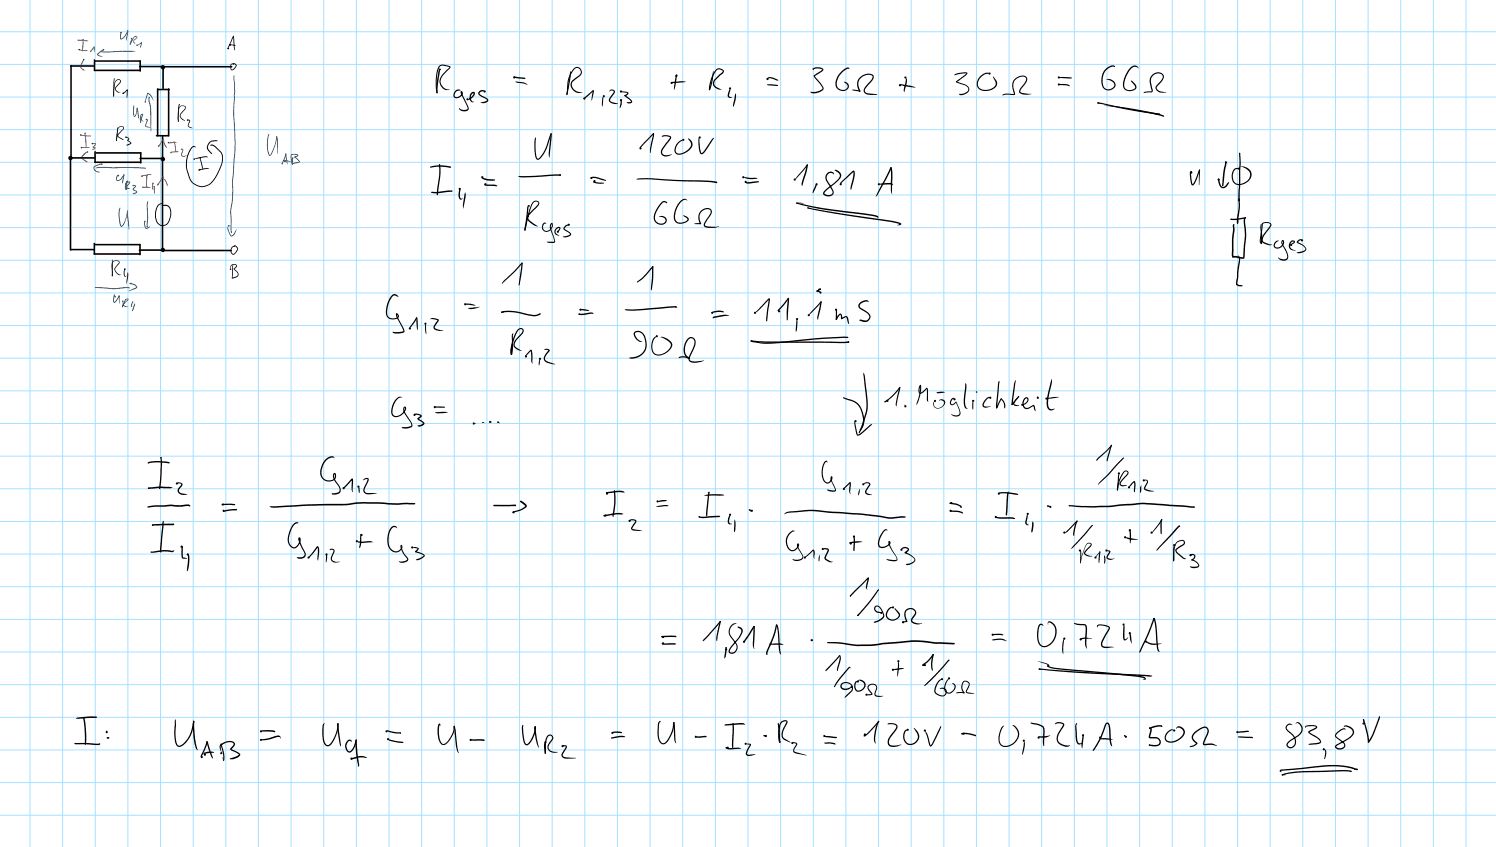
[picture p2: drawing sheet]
<svg xmlns="http://www.w3.org/2000/svg" width="449mm" height="254mm" viewBox="0 0 449 254" stroke-linecap="round" stroke-linejoin="round" font-family="sans-serif">
<g fill="none" stroke="#a5e1ff" stroke-width=".3">
<path d="M0 9.5h448.7M0 19.3h448.7M9 0v254M18.8 0v254M28.6 0v254M38.4 0v254M48.2 0v254M57.9 0v254M67.7 0v254M77.5 0v254M87.3 0v254M97.1 0v254"/>
<path d="M106.9 0v254M116.7 0v254M126.5 0v254M136.3 0v254M146.1 0v254M155.8 0v254M165.6 0v254M175.4 0v254M185.2 0v254M195 0v254M204.8 0v254M214.6 0v254"/>
<path d="M224.4 0v254M234.2 0v254M243.9 0v254M253.7 0v254M263.5 0v254M273.3 0v254M283.1 0v254M292.9 0v254M302.7 0v254M312.5 0v254M322.3 0v254M332.1 0v254"/>
<path d="M341.8 0v254M351.6 0v254M361.4 0v254M371.2 0v254M381 0v254M390.8 0v254M400.6 0v254M410.4 0v254M420.2 0v254M429.9 0v254M439.7 0v254M0 29.1h448.7"/>
<path d="M0 38.9h448.7M0 48.7h448.7M0 58.5h448.7M0 68.3h448.7M0 78.1h448.7M0 87.8h448.7M0 97.6h448.7M0 107.4h448.7M0 117.2h448.7M0 127h448.7M0 136.8h448.7M0 146.6h448.7"/>
<path d="M0 156.4h448.7M0 166.2h448.7M0 175.9h448.7M0 185.7h448.7M0 195.5h448.7M0 205.3h448.7M0 215.1h448.7M0 224.9h448.7M0 234.7h448.7M0 244.5h448.7"/>
</g>
<path d="M38.2 81.7l.3 .3-.1 .8-.4 2.3z" fill="#000"/>
<circle cx="70" cy="19.2" r=".24" fill="#000"/>
<circle cx="35.5" cy="52.7" r=".24" fill="#004080"/>
<g fill="#000">
<path d="M47.3 26.7l3.4-.1 .3 .2-.3 .3h-3.3z" fill-rule="evenodd"/>
<circle cx="69" cy="13.6" r=".24"/>
</g>
<circle cx="24.3" cy="40.5" r=".24" fill="#f00"/>
<path d="M60 47.4l.6 1.7 .3 1.8z" fill="#000"/>
<g fill="#000">
<path d="M28.2 17.8l.4 .2v3.1l-.2 .3-.3-.3z" fill-rule="evenodd"/>
<path d="M28.7 45.7l13.5-.1 .3 .3-.3 .2h-13.4z" fill-rule="evenodd"/>
</g>
<circle cx="43.6" cy="30.6" r=".24" fill="#004080"/>
<path d="M62.8 42.6l.8-.4 1.3-.2 .4 .2-1.9 .3-.9 1.1-.1 1 1.2 1.6-1-.8-.5-1 .1-.9z" fill="#000"/>
<g fill="#004080">
<path d="M39 84.9l1.6 .5 .6 .8-.4 .4-2.3 .8 2.4-1.3-.6-.6-1.3-.4z"/>
<path d="M39 84.9l.2 .1-.2 .1z"/>
</g>
<g fill="#000">
<path d="M48.6 46.9l.4 .2v27.7l-.3 .3-.2-.3z" fill-rule="evenodd"/>
<circle cx="37.5" cy="80.7" r=".24"/>
</g>
<g fill="#004080">
<path d="M38.2 63.2h.2l.3 5.7-.6-4z"/>
<path d="M38.2 63.2h.2z"/>
<path d="M35.9 62.3l.2 .2-.2 2.5 .5 2.7 .4-.2 .5-1 .9-3.3h.2l-.9 3.5-.7 1.1-.6 .1a9.9 9.9 0 0 1-.4-5.3z"/>
</g>
<path d="M24.8 11.9l.3 1-.4 2.5-.1-.2z" fill="#f00"/>
<path d="M47.4 61.4l1-.5a.25 .25 0 0 1 .4-.1 .25 .25 0 0 1 .1 .4 .25 .25 0 0 1-.4 0l-.8 .3-.4 .7-.4 1.3-.1 1.5 .5 1.7 .8 .7 .7 .1 1.1-.3 .5-.7 .6-1.7 .1-1.3-.3-1-.4-.5-.6-.3h-1.3a1.73 1.73 0 0 1 2.6 .6l.2 1 .1 1.2-.7 2.1-.8 .9-1.6 .3-1.3-1-.5-1.7 .2-2z" fill="#000"/>
<circle cx="24.4" cy="44.3" r=".24" fill="#f00"/>
<circle cx="30.5" cy="49.2" r=".24" fill="#004080"/>
<path d="M69.9 10.8l.2 .1-1.8 3.8v-.4zM70 10.7l.4 4.4-.3-.9z" fill="#000"/>
<g fill="#004080">
<path d="M41 32.4l.2-.1 .1 .3 .5 3.3-.4-.9z"/>
<path d="M40.1 31.6l.2 .2v3.1l.5-.8 .2-1.7h.2l-.3 1.8-.5 .9-.4-.9z"/>
<path d="M28.2 49.8l2.3-.7-2.2 1 .2 .9 1.4 .7h-.2a1.37 1.37 0 0 1-1.6-1.7z"/>
</g>
<path d="M28.3 48.5l13.9-.1 .3 .3-.3 .2h-13.7z" fill-rule="evenodd" fill="#000"/>
<circle cx="84.7" cy="49" r=".24" fill="#004080"/>
<path d="M37.7 41.1l1 .3v.4l-.4 .3 1 .6v.4l-1.1 .5-.3-.1 1.3-.6-1.1-.8 .4-.5z" fill="#000"/>
<g fill="#004080">
<path d="M37.6 89.7l.4-.1a.36 .36 0 0 1 .6 .1 .36 .36 0 0 1-.4 .5l-1 1.2 1.3 .6h-1l-.6-.6 1.5-1.7-.6 .2-1.1 2.2-.1-.1z"/>
<path d="M36.7 91.9v.2z"/>
<path d="M36.8 90.3l.2 .9-.3 .9z"/>
<path d="M43.8 35.8h.4l.1 .2-.5 1.8 1.4 .5-1.6-.3 .5-2z"/>
</g>
<g fill="#000">
<path d="M28.2 20.9h13.8l.3 .2-.3 .3h-13.6z" fill-rule="evenodd"/>
<path d="M48.6 40.7l.4 .2v6.2l-.2 .3-.3-.3z" fill-rule="evenodd"/>
<circle cx="69.2" cy="80.7" r=".24"/>
</g>
<circle cx="25.1" cy="17.9" r=".24" fill="#f00"/>
<g fill="#004080">
<path d="M39.7 90.7h.1l-.3 1.1 .2 .2h-.2l-.2-.4z"/>
<path d="M40.1 11.1l.6-.3 .5 .3-.1 .3-.9 .9 .4 .8-.5-.2-.1-.5 1-1.1-.2-.3-.6 .3-1.2 2.1-.1-.2z"/>
<path d="M39 13.2v.2z"/>
<path d="M39.5 11.6l-.5 1.8z"/>
</g>
<path d="M41.7 74.8h6.9l.2 .2-.2 .2h-6.8z" fill-rule="evenodd" fill="#000"/>
<g fill="#004080">
<path d="M80.6 40.3l.2 .1h-.1l-.3 1.2-.1 2.5 .6 2.4 1.2-2.3 .8-3.3h.2l-.6 3.1-.9 2.1-.6 .7-.6-.9-.3-1.8 .1-2.2z"/>
<path d="M83 40.8v.3z"/>
<path d="M82.9 40.9h.1l.2 .4 .2 1.5-.2 3.3-.1-3.3z"/>
</g>
<g fill="#004080">
<circle cx="39.8" cy="90.6" r=".24"/>
<circle cx="38.1" cy="54.5" r=".24"/>
</g>
<path d="M28.1 76l13.9-.1 .2 .3-.2 .2h-13.7z" fill-rule="evenodd" fill="#000"/>
<g fill="#000">
<path d="M37.4 80.6v2l.2 .2 .4-.1-.5 .3-.3-.2-.1-.6z"/>
<circle cx="37.4" cy="80.6" r=".07"/>
</g>
<g fill="#f00">
<path d="M23.6 14.9l2.8 .1-.9 .3z"/>
<path d="M23.6 14.9l.2 .1z"/>
<path d="M23.7 14.8l.1 .2z"/>
</g>
<path d="M46.8 40.5h3.8l.2 .2-.2 .2h-3.6z" fill-rule="evenodd" fill="#000"/>
<circle cx="52.2" cy="42.6" r=".24" fill="#f00"/>
<g fill="#f00">
<path d="M51.1 45.6l1.5-.2 .9 .1-2.4 .3z"/>
<path d="M51 45.7h.2z"/>
<path d="M51 45.7h.3z"/>
<path d="M44 52.5l.2 .1-.1 3.5-.3-.7z"/>
<path d="M44 52.5l.1 .2z"/>
<path d="M43.9 52.6l.2-.1 .1 .2z"/>
<path d="M27.8 44.1l.7 .1 .2 .2-1 .6-.1-.2 .9-.4z"/>
<path d="M27.5 43l.8-.1 .5 .2-.2 .5-.6 .6-.2-.1 .7-.9-.9-.1z"/>
<path d="M27.5 43.1l.2-.1z"/>
<path d="M27.5 43l.2 .1z"/>
</g>
<circle cx="39.3" cy="85" r=".24" fill="#004080"/>
<g fill="#000">
<path d="M28.5 18.1h13.5l.3 .2-.3 .2h-13.3z" fill-rule="evenodd"/>
<path d="M28.4 73.2l13.6-.1 .2 .3-.2 .2h-13.4z" fill-rule="evenodd"/>
</g>
<circle cx="47.5" cy="43.8" r=".24" fill="#f00"/>
<path d="M69.6 74l.4-.2 .3 .1-.6 .4-.3 .7 .1 .8 .4 .3 .5-.2 .8-1.2-.9-1.2 .8 .5 .3 .6-.6 1.3-.7 .5-.5-.2-.4-.7v-.7z" fill="#000"/>
<path d="M70.2 22.6l.3 2.9-.3 8.1 .5 9.4-.9 11.8v5.5l-.5 3.1 .2 6.5-.3-1.1-.1-5.2 .5-4v-4.8l.8-11.8-.4-9.4 .3-6.1z" fill="#004080"/>
<g fill="#f00">
<path d="M25.4 39.9l.2 .1 .2 1.5 .2 2-.2 .5z"/>
<path d="M24 40.5l3.4 .2-1.5 .2z"/>
<path d="M24.1 40.4l.1 .2z"/>
</g>
<path d="M41.9 47.3h6.9l.3 .2-.3 .3h-6.8z" fill-rule="evenodd" fill="#000"/>
<circle cx="46.2" cy="56" r=".24" fill="#f00"/>
<g fill="#f00">
<path d="M25.3 46l.9-.5-1.6 1.7 1.8 1.4h-.5l-1.5-1.2v-.4z"/>
<path d="M49 41.5l1 2.8-.8-1-.4-1.6z"/>
<path d="M48.8 41.6l.3 .1-1.5 2.4-.2-.2z"/>
<path d="M47.5 43.9l.1 .2z"/>
<path d="M47.4 43.9l.2-.1 .1 .3z"/>
</g>
<g fill="#000">
<path d="M41.7 19.8l7-.1 .2 .3-.2 .2h-6.8z" fill-rule="evenodd"/>
<path d="M21 47.2l.4 .2v27.6l-.3 .2-.2-.2z" fill-rule="evenodd"/>
</g>
<g fill="#004080">
<path d="M37.1 52.4l.1-.1 .1 .2-.5 2.5-.1-.7z"/>
<path d="M37.1 52.4h.2z"/>
<path d="M35.2 52.6l.4-.1-.5 1v.4l.4 .1 .7-.4 .9-1.3 .2 .1-1 1.4-.9 .5-.4-.1-.2-.4z"/>
</g>
<path d="M46.2 56.1l.3 .5-.2 1.6z" fill="#f00"/>
<circle cx="21.1" cy="47.4" r=".66" fill="#000"/>
<g fill="#004080">
<path d="M37.7 54.8l.6-.3 .8 .1-1 1.5 1 .6-.8-.1-.4-.4 .9-1.6-.6 .2-.4 .3v1.2l.2 .5a.54 .54 0 0 1-.6-.2 .54 .54 0 0 1 .1-.6z"/>
<path d="M38 54.3h.3l-.5 2.7-.1-.2z"/>
<path d="M38.1 54.2v.2z"/>
</g>
<g fill="#000">
<path d="M47.1 26.5l.4 .2v14l-.2 .2-.3-.2z" fill-rule="evenodd"/>
<circle cx="48.9" cy="47.7" r=".66"/>
</g>
<g fill="#f00">
<circle cx="23.8" cy="14.9" r=".24"/>
<circle cx="26.3" cy="45.6" r=".24"/>
</g>
<path d="M28.4 86.2h1.8a30 30 0 0 0 8.2-.1l.6 .3-.2 .1-1.1-.1a25.7 25.7 0 0 1-8.3 0l-.8-.1v-.1l-.1 .2z" fill="#004080"/>
<path d="M33.7 77.8l.1 3-.1 2.1zM33.8 78.4l1.1-.3 1 .4-.1 .4-1.3 1.9 .6 1 1.2 .6-.5 .1-.4-.2-1-1.2 .1-.8 1.2-1.6-.4-.4h-.7l-.6 .2-.3 .5 .1 3.3-.1 .5h-.2v-3.4zM33.5 82.8h.3z" fill="#000"/>
<path d="M43.2 66.4h.3l.3 1.9 1.2-.4-.2 .3-.8 .4-.4-.1z" fill="#004080"/>
<circle cx="27.2" cy="15.4" r=".24" fill="#f00"/>
<circle cx="41.1" cy="13.6" r=".24" fill="#004080"/>
<path d="M44.2 27.8l1.1 .7 .7 1.6-1.6-2.1-.8 2.6z" fill="#004080"/>
<path d="M21.1 19.5l.4 .2v27.4l-.2 .2-.2-.2z" fill-rule="evenodd" fill="#000"/>
<g fill="#f00">
<path d="M28.1 14.1h.3l-.1 1.6z"/>
<path d="M28.1 14.1h.3z"/>
<path d="M28.1 14l.2 .2-1.2 1.4-.1-.3z"/>
<path d="M27.1 15.4v.2z"/>
<path d="M27.1 15.4l.1 .2z"/>
</g>
<circle cx="42.6" cy="52.8" r=".24" fill="#f00"/>
<path d="M29.2 16.1l1.2-1 .8-.2-1.9 1.4 1.4 .8-1.3-.4-.3-.3z" fill="#004080"/>
<circle cx="36.3" cy="9.8" r=".24" fill="#004080"/>
<circle cx="24.9" cy="11.9" r=".24" fill="#f00"/>
<g fill="#004080">
<path d="M44.1 67.9v.3z"/>
<path d="M44.1 68v.2z"/>
<path d="M44.2 60.4l.3 .1-.2 1.2 .1 3.7-.3 2.8-.1-6.5z"/>
<path d="M38.3 9.1l.2 .5-.4 2.6-.2-.7z"/>
<path d="M38.3 9.1l.1 .3z"/>
<path d="M36.2 9.7h.2l-.1 1.9 .9-.7 1-1.7h.3l-1 1.8-1.2 .8-.3-.4z"/>
</g>
<path d="M36.8 28l1.5-1.2-.1 2.6-.2-.4 .1-2.1 .1 .1-1 1-.3 .2zM36.8 28l.2-.1-.1 .3z" fill="#000"/>
<circle cx="54.5" cy="44.8" r=".24" fill="#f00"/>
<g fill="#000">
<path d="M21.3 47.2l7.1-.1 .2 .2-.2 .3h-7z" fill-rule="evenodd"/>
<circle cx="68.5" cy="14.6" r=".24"/>
</g>
<circle cx="85.5" cy="48.4" r=".24" fill="#004080"/>
<circle cx="37.8" cy="41.1" r=".24" fill="#000"/>
<path d="M44.6 29.1h.3v1.5a14.3 14.3 0 0 1 .5 5.8l-.1 3-.2-1.4a22.4 22.4 0 0 0-.3-7l-.3-.8z" fill="#004080"/>
<path d="M68.7 13.3l1.4 .1 .6 .3-1.9-.2zM68.7 13.4l.3 .1zM34.7 24.2l1-.4 .4 .2 .2 .5-1.6 2.1a1.42 1.42 0 0 0 1.4 1.1 1.24 1.24 0 0 1-1.6-1.4l1.5-1.7-.1-.6h-.7l-.6 .8-.5 4.2-.2-.7 .1-1.4 .3-2zM34 28.8l.2 .1zM34.2 23.5l-.1 5.5-.1-3.5zM56.3 35.9h.5l.2 .3-.4 1.6 1.2 .7-.9-.2-.5-.4v-.5l.4-1.1-.5-.2z" fill="#000"/>
<g fill="#000">
<path d="M48.9 19.8h20.6l.2 .2-.2 .2h-20.5z" fill-rule="evenodd"/>
<circle cx="70.3" cy="73.8" r=".24"/>
</g>
<path d="M24.5 44.2l1.4-.1 1 .1-1.9 .2z" fill="#f00"/>
<g fill="#004080">
<circle cx="39.5" cy="11.6" r=".24"/>
<circle cx="43.9" cy="35.8" r=".24"/>
<circle cx="40" cy="55.6" r=".24"/>
</g>
<g fill="#004080">
<path d="M35.6 88.8h.3v2.3z"/>
<path d="M35.6 88.8h.2z"/>
<path d="M34.2 88.4l.2 .1-.2 1.4 .1 .6 1.3-1.8 .2 .1-.9 1.6-.6 .4-.4-.6z"/>
<path d="M34.2 88.3l.1 .3z"/>
<path d="M34.3 88.3l.3 .7-.4-.5z"/>
<path d="M87.7 47.4v2.1z"/>
<path d="M87.6 49.3l.2 .2z"/>
<path d="M87.3 46.3l1.1-.2 1.1 .4-.3 .4-.8 .3v-.2l.9-.4-1-.2-.8 .1 .2 3-.4-1.6z"/>
<path d="M88.3 47l.2 .2z"/>
<path d="M88.4 47l1.5 1.5-.3 .3-1.9 .4v-.3l2-.4-1.4-1.3z"/>
<path d="M85.6 46.1h.3l-.3 1-1 1.9z"/>
<path d="M85.6 46.1h.3l.4 3.2-.4-.9z"/>
</g>
<g fill="#000">
<path d="M48.8 19.9l.4 .2v6.4l-.3 .3-.2-.3z" fill-rule="evenodd"/>
<circle cx="56.3" cy="36" r=".24"/>
</g>
<circle cx="44.1" cy="52.7" r=".24" fill="#f00"/>
<path d="M35.2 38.1l.1 1.3-.3 2.9zM35.6 38.2l.7-.4 .9 .4-.1 .5-1.7 2 1.7 1.2-1.3-.5-.6-.6 .2-.5 1.6-1.8-.2-.4-.6-.1-.8 .7-.4 3.6 .1-3zM35 42.1v.2zM58.3 47.6l.7-.2a5 5 0 0 1 3.3-.4v.2z" fill="#000"/>
<circle cx="31" cy="14.9" r=".24" fill="#004080"/>
<circle cx="50.5" cy="42.8" r=".24" fill="#f00"/>
<path d="M28.8 50.3l1-.2h9.6l4.4 .4-.2 .1-4.2-.2-10.5 .1z" fill="#004080"/>
<circle cx="51.3" cy="45.7" r=".24" fill="#f00"/>
<g fill="#004080">
<path d="M85.1 48l.3 .3-.4-.1z"/>
<path d="M85 48l.1 .2z"/>
<path d="M85 48l2.6 .4-2.5-.2z"/>
</g>
<circle cx="27.7" cy="43.1" r=".24" fill="#f00"/>
<circle cx="87.8" cy="47.4" r=".24" fill="#004080"/>
<circle cx="48.9" cy="75" r=".66" fill="#000"/>
<g fill="#f00">
<path d="M42.7 56.1h2.5a3.1 3.1 0 0 1-2.4 .2z"/>
<path d="M42.7 56.1l.1 .1z"/>
<path d="M42.7 56.1h.2z"/>
</g>
<circle cx="45.9" cy="55" r=".24" fill="#f00"/>
<circle cx="43.5" cy="66.4" r=".24" fill="#004080"/>
<path d="M45.8 54.9l.2 .2-.2 1.4 .5 .1-.3 .2-.4-.2z" fill="#f00"/>
<g fill="#000">
<path d="M21.1 19.6h7.1l.2 .2-.2 .2h-6.9z" fill-rule="evenodd"/>
<path d="M50.4 26.5l.4 .2v14l-.2 .2-.3-.2z" fill-rule="evenodd"/>
<path d="M21 74.7l7.1-.1 .3 .2-.3 .3h-6.9z" fill-rule="evenodd"/>
<path d="M41.8 73.2l.4 .2v2.9l-.2 .3-.3-.3z" fill-rule="evenodd"/>
<circle cx="60.1" cy="47.4" r=".24"/>
</g>
<g fill="#f00">
<path d="M48.8 52.7l1.1 1.7 .4 1.3-1.5-2.3z"/>
<path d="M48.8 52.7v.3z"/>
<path d="M48.7 52.8l.3 .1-.4 .8-1.3 1.9-.1-.2z"/>
<path d="M47.2 55.4l.2 .1z"/>
</g>
<path d="M28.1 72.9l.4 .1v3.2l-.2 .2-.2-.2z" fill-rule="evenodd" fill="#000"/>
<circle cx="42.3" cy="35.2" r=".24" fill="#004080"/>
<circle cx="42.9" cy="56.1" r=".24" fill="#f00"/>
<g fill="#f00">
<path d="M23.5 12h1.1l1.9 .3-2.7-.1z"/>
<path d="M50.5 42.8l2.5-.1-2 .3z"/>
</g>
<path d="M57.6 44l.8-.2 .3 .4h-.9l-1.1 1.8-.6 2.1v2.1l1.1 3.6 .7 1 1.1 .6 1.8 .4 2.2-.8 1.9-2.5 1.6-3.9a3.7 3.7 0 0 0-.4-2.9l-2-1.8-1.1-.3 .5-.3 .6 .2 2.2 2a5.4 5.4 0 0 1-.4 5.6l-1.6 2.8-1.1 1.3-.6 .4-2.3 .5-1.2-.3-1.3-.8-1-1.5-1-3.6 .3-3.2 .8-1.8z" fill="#000"/>
<circle cx="25.6" cy="40" r=".24" fill="#f00"/>
<path d="M52.2 42.6l.6 1.7-.1 1.2z" fill="#f00"/>
<path d="M28.3 45.4l.5 .1v3.2l-.3 .2-.2-.2z" fill-rule="evenodd" fill="#000"/>
<path d="M40.3 91l.2 .3-.7 2-.1-.5z" fill="#004080"/>
<circle cx="58.3" cy="47.7" r=".24" fill="#000"/>
<path d="M59.5 50.9l2.3-.5 1 .1-3.2 .7zM59.6 50.9h.4l-.4 .2z" fill="#000"/>
<circle cx="47.4" cy="55.3" r=".24" fill="#f00"/>
<path d="M69.3 19.2l.4-.2 .4 .2-.7 .3 .1 1.4 .7-.4 .5-.8-.8-.7 .7 .1 .4 .5-.6 1-.7 .5-.3-.1-.3-.3zM53.9 32l.9-.4 1 .5-.2 .7-1.3 1.4-.2 .5 .4 .8 1 .7-.9-.4-.7-.9 .2-.7 1.5-2-.2-.3-.8-.1-.6 .3-.2 .6-.3 3.9-.2-.8 .1-2.1zM53.7 31.3h.2zM53.8 31.2l-.1 .2zM53.7 31.2l.2 .1-.4 5.3-.2-2.2z" fill="#000"/>
<path d="M41.9 18.1l.4 .2v3l-.3 .2-.2-.2z" fill-rule="evenodd" fill="#000"/>
<path d="M54.4 44.7l.4-.1 .2 .3-.4 1.7 .6 .2 .7-.3a.86 .86 0 0 1-.9 .6 .86 .86 0 0 1-.7-.8l.5-1.4z" fill="#f00"/>
<path d="M69.9 79.5l-.3 4.2 .1-3.7zM69.4 79.5l.7-.3 .8 .2 .1 .6-.7 .7 1.2 1.1a.91 .91 0 0 1-.3 1.2 1.29 1.29 0 0 1-1.6 .4l1.5-.6 .2-.6-1.2-1.5 .7-1.1-.5-.2-.7 .2-.3 .4-.1 .8-.1-.7z" fill="#000"/>
<path d="M42.4 52.6l2.5-.4 .5 .1-2.2 .5h-.7z" fill="#f00"/>
<circle cx="37" cy="27.9" r=".24" fill="#000"/>
<g fill="#004080">
<path d="M42.3 34.3l.6-.1-.3 1.6 .5 .6-.5-.1-.2-.4 .4-1.6-.5 .4-.1 2.1-.1-1.6z"/>
<path d="M42.3 35.2l-.1 1.6z"/>
</g>
<circle cx="48.9" cy="20.2" r=".66" fill="#000"/>
<path d="M39.9 55.6l.9 .1-.1 .4-.7 .6 1 .5 .2 .4-.4 .4-.8 .2-.1-.3 1-.3-1.1-.7v-.4l.8-.7z" fill="#004080"/>
<circle cx="68.7" cy="67.7" r=".24" fill="#004080"/>
<path d="M48.7 75l20.6-.1 .3 .2-.3 .3h-20.4z" fill-rule="evenodd" fill="#000"/>
<circle cx="34.5" cy="89" r=".24" fill="#004080"/>
<g fill="#f00">
<path d="M25 17.7l.3 .2-1 2.1 1 1.2-.8-.5-.5-.7z"/>
<path d="M25.1 17.7l.1 .2-.2-.1z"/>
</g>
<circle cx="36.8" cy="90.3" r=".24" fill="#004080"/>
<g fill="#004080">
<path d="M42.3 12.7h.2v.4l-.4 1.2z"/>
<path d="M41.1 13.5l1.3-.9v.4a.99 .99 0 0 1-1.3 .5z"/>
</g>
<circle cx="23.5" cy="12.1" r=".24" fill="#f00"/>
<g fill="#000">
<path d="M42 45.7l.5 .2v2.9l-.3 .3-.2-.3z" fill-rule="evenodd"/>
<circle cx="59.9" cy="50.9" r=".24"/>
</g>
<g fill="#004080">
<path d="M30.2 15.5l6.4-.3 4 .2-7.9 .3z"/>
<path d="M30.3 15.4h.2l-.1 .2z"/>
<path d="M68.4 67.7h.3l-.2 .4v.8l.9 1.8 .6-.4 1.1-1.6-.8 1.7-.6 .5-.6-.2-.7-1.6-.2-.7z"/>
</g>
<g fill="#000">
<path d="M131.8 19.7v-.1a3.4 3.4 0 0 1 3.2 .3 .54 .54 0 0 1 .1 .5 .54 .54 0 0 1-.4 .4l-1.7 1.7a2.49 2.49 0 0 0 1 4.3l.9 .1a2.56 2.56 0 0 1-2.7-1.2 2.56 2.56 0 0 1 .2-3l2.5-2.5-.4-.2a2.82 2.82 0 0 0-2.4-.2l-.4 .7a14.5 14.5 0 0 0-.4 7.3l-.2 .2-.2-.2a11.5 11.5 0 0 1 .9-8.1zM130.9 27.8l.2-.2 .2 .2-.2 .2zM131.9 20.6l.3 .2-.2 .2-.3-.2zM131.8 20.6l.4 .2-1.1 7.2-.2-.6v-1.8zM132 20.6l.2 .4-.4-.2zM136.6 27.2a.99 .99 0 0 1 1.6 0l-1.3 .3-.5 .7v.6l.5 .3 .8-.2 .6-.6 .2-.7 2.1 4.7a.84 .84 0 0 1-1 1.1 1.48 1.48 0 0 1-2-1l.2 .1a2.13 2.13 0 0 0 2.3 .3l.2-.2-.1-.4-2.1-4.5a.4 .4 0 0 1 .6-.3 .4 .4 0 0 1 .1 .7l-.6 .8a1.25 1.25 0 0 1-1.1 .7 1.25 1.25 0 0 1-1.1-.8l.1-.8zM141.3 27.9a.66 .66 0 0 1 1.1-.2 .66 .66 0 0 1-.2 1l-.1 .2a1.77 1.77 0 0 1-1.8 .9l1.3-1 .4-.8a1.55 1.55 0 0 0-.2 2.5h.4l-.4 .2a1.68 1.68 0 0 1-.5-2.8zM143.7 27.4l.7-.4a.69 .69 0 0 1 1 .5h-1l-.6 .6 2.3 1.4 .4 .6a1.47 1.47 0 0 1-2.3 .5l1.2-.1 .7-.5-2.4-1.5-.3-.5zM154.1 23l3.2 .3 .3 .2-.2 .2v-.2v.2l-2.4-.2-.8-.2 .1-.2-.2 .2zM154.5 24.5l2.6 .2 1.1 .6-3.2-.5zM165.1 40.2l.2-.2 .2 .2-.2 .1zM172.1 20.5a1.51 1.51 0 0 1 2.3 .4 1.51 1.51 0 0 1-.8 2.2l-1.7 1.4a2.07 2.07 0 0 0 1.8 3.1l.9 .1a2.52 2.52 0 0 1-3.4-2.5l.4-1 2.2-1.7 .4-.7-.2-.9-.6-.5-.7 .1-.7 .6a8 8 0 0 0-1.5 4.3l-.2 2.3-.3 .8-.1-.1 .3-3.1a8.3 8.3 0 0 1 1.9-4.8z"/>
<path d="M171.2 21.5v.1zM171.1 21.5l.2 .4-.3 2.2-1 4.4-.1-.2zM175.3 29.2l2.5-2.1h.3l-.6 3.1-.1-.5 .4-2.5 .2 .1-2.8 2.4zM175.1 29.5l.2 .1zM180.9 29l.2-.1-.4 3.1-.1-1.7zM183 27l.9-.1 .6 .6-1.4 2.2-.1 .5 .9 .5 1.5 .3a2.12 2.12 0 0 1-2.5-.3l-.3-.5 .1-.5 1.4-2.2-.7-.4-.6 .4zM186.3 29.9a1.63 1.63 0 0 1 .1 1.7l-.5 .8zM186.3 27.5l1.8 .1 .3 .1 .1 .4-.3 .4-.7 .3-.2-.2 .9-.7zM187.5 28.5l1.7 1.3 .4 .8a.99 .99 0 0 1-1.6 0l1.3-.2-2-1.6zM187.3 28.6l.2-.1 .2 .2-.2 .1zM195.9 40l.1-.1 .2 .1-.2 .2zM196 39.9l.2 .8-.9 4v1.2l-.3-.3a10.5 10.5 0 0 1 .7-4.6z"/>
<path d="M201.4 24.7l3.2-.4 1.1 .3-4 .3zM202.8 22.4l.2-.1 .2 .3-.3 .2zM202.8 22.4l.2-.1 .2 .2-1 4.4v-1.2zM214.7 20.9a1.35 1.35 0 0 1 1.5-.4 1.35 1.35 0 0 1 .9 1.1l-2.6 2.5a1.31 1.31 0 0 0 .7 2.2l1.1 .6a2.3 2.3 0 0 1-2.5-1.7l.5-1.3 2.5-2.4-.4-.5a1.36 1.36 0 0 0-2.1 1 11.8 11.8 0 0 0-1.3 4.8l-.2 .3a5.4 5.4 0 0 1 .5-3.7zM212.6 26.9l.2-.2 .2 .2-.2 .2zM213.9 21.2a12 12 0 0 1-1 5.8l-.3-.1 .8-2.6zM219 26.6l-.3 2.2 .9 .4a.83 .83 0 0 1-1.1 0 .83 .83 0 0 1-.1-1.2zM220.5 28l.3 1.2-.8 2.8-.2-.3zM230.3 23.3l1.1-.1 2.1 .9h-.5l-2-.6-.7 .2zM230.2 25.3a5 5 0 0 1 3.2 .4l-2.8-.1zM243.7 20.5l1.5-.3 1.7 .4a.5 .5 0 0 1-.3 .8l-2.2 1.4 2.4 3.1 .3 .6-.1 .4a3.9 3.9 0 0 1-3.6 1l-.2-.4h.4a4.1 4.1 0 0 0 3.1-.8l-.3-.9-2.3-3 2.5-1.9-1.5-.4-1.1 .3v-.2l.2 .4-.5-.2zM252.3 21.5a2.28 2.28 0 0 1 2.3-1.2l.2 .4-.5-.1a4.8 4.8 0 0 0-3.1 5.5l1.2 .8a1.14 1.14 0 0 0 1.5-.2 1.14 1.14 0 0 0-.1-1.6l-.7-.5a1.38 1.38 0 0 1 1.5 1.5 1.38 1.38 0 0 1-1.8 1.2l-.7-.1a2.42 2.42 0 0 1-1.1-3.8z"/>
<path d="M255.8 26.9l.1 .2zM255.8 26.9l1.5 .1 .8 .3-.2 .2zM257.8 23.3a2.84 2.84 0 0 1 4.2-.5l.1 .1a2.17 2.17 0 0 1-.9 1.9l-1.6 1.8a.86 .86 0 0 0-.1 1 .86 .86 0 0 0 .9 .4l2.8 .3a3.6 3.6 0 0 1-2.9 .1 1.29 1.29 0 0 1-1.2-.8 1.29 1.29 0 0 1 .3-1.4l2.3-2.9-.2-.7-1-.2a2.85 2.85 0 0 0-2.7 4.1l.3 .8-.2 .2-.6-.9-.2-1.4 .2-1zM257.8 27.2l.2 .3zM269.9 25.3l3.3 .4 1.4 .5-3.1-.3-1.5-.3zM271.6 23.3a1.68 1.68 0 0 1 .2 2.2l-.5 2.1-.2-.6 .5-2.5zM286.4 22.2l1-.3a3.6 3.6 0 0 1 2.8-.1l-.4 .7-2.9 2.2-.1-.3 3.1-2.4-2.2 .2-1.3 .5zM286.7 24.5l.2-.1 2.5 .9 1.1 .7a1.19 1.19 0 0 1-.2 1.8 2 2 0 0 1-2.6 .5v-.2a2.81 2.81 0 0 0 2.7-1v-.7l-.6-.6zM294.1 22.8a2.03 2.03 0 0 1 2.7-.7h-.2a3.1 3.1 0 0 0-3 4.1 3.3 3.3 0 0 0 5.1-1.1l-.9-2.2 1.1 1.4a2.17 2.17 0 0 1-2.1 2.8 2.68 2.68 0 0 1-3.8-1.8l.3-1.4zM304.2 23.8a2.49 2.49 0 0 1 3.9-.5 2.3 2.3 0 0 1-1 2.4l-.8 1.1-.2 .8 3.2 .7-2.1 .1-1.3-.5-.2-.8 .9-1.3a2.6 2.6 0 0 0 1.2-2.3l-.4-.4-.6-.1-1.5 .4a2.6 2.6 0 0 0-1.2 3.4l.3 .9a.48 .48 0 0 1 .1 .6 .48 .48 0 0 1-.5 .2l-1.9-.1-1.5 .2a2.22 2.22 0 0 1 2.7-.4h.9l-.4-1.3a3.3 3.3 0 0 1 .4-3.1zM317.5 25.3l.2-.1a4.3 4.3 0 0 1 3.1 .4v.3zM317.6 23.2l1.1-.1 2.9 .3a4.5 4.5 0 0 1-2.9 0z"/>
<path d="M329.3 30.7l.2 .2-.2 .1-.2-.1zM329.2 30.7l11 2.2 7.6 1.2 .2 .2-.2 .1a191.6 191.6 0 0 1-18.5-3.4zM329.1 30.9l.2-.2 1.1 .4h-.8zM331.3 31.7a79.6 79.6 0 0 1 17.8 3l-.2 .3a139.4 139.4 0 0 0-17.6-3.3zM331.5 20.8l.3-.3a1.99 1.99 0 0 1 2.6-.6v.3l-.7-.2-1 .4a4.3 4.3 0 0 0-1.1 6.1l.7 .3 .8-.1a1.26 1.26 0 0 0 1.2-1.3 1.26 1.26 0 0 0-1.2-1.2l-1.2-.3a1.74 1.74 0 0 1 2.2 .3 1.74 1.74 0 0 1 0 2.2 2.23 2.23 0 0 1-2.6 .5 2.23 2.23 0 0 1-1.1-2.5 5 5 0 0 1 1.1-3.6zM339.1 20.3a1.39 1.39 0 0 1 1.3-.7 1.39 1.39 0 0 1 1.2 1l-.5-.4-.9-.2a6.4 6.4 0 0 0-2.8 6.4 2.18 2.18 0 0 0 3.1 0l-.1-.7-1.2-1.5 .4 .1 1 1.1 .2 1.1a2.26 2.26 0 0 1-3 .6 2.26 2.26 0 0 1-.8-3 9.2 9.2 0 0 1 2.1-3.8zM345.5 22.5l.9-.6 1-.2 1 .2 .6 .7 .1 .6-.3 .8-1.9 2.3a1.29 1.29 0 0 0 1.3 1.1l1.6 .4h-1.7a1.39 1.39 0 0 1-1.4-1.9l1.7-2 .4-1.1-.5-.6-.8-.2-.9 .2-.6 .4a2.18 2.18 0 0 0-.8 1.8l.5 3.1-.3 .2-2.4 .2a2.56 2.56 0 0 1 2.3-.5l-.5-3.1 .2-.9zM346.5 34.3l1.4-.2 .1 .2-.2 .1zM347.8 34.1l.2 .2-.1 .1zM129 50a11 11 0 0 1 5.2-.2l1.2 .3-.2 .2-1-.1a14 14 0 0 0-5.1 .1zM129.3 57.6l5.5-.5h.8l.2 .2-.2 .2-4.6 .5-1.5-.1zM129.3 57.6l.2 .1z"/>
<path d="M131.6 49.4l.2-.2 .2 .2-.2 .2zM131.6 49.4l.2-.2a9.9 9.9 0 0 1 0 5.6l-.4 3.6-.2-.1h.2l-.2 .3-.2-.3 .1-1.5a21.6 21.6 0 0 0 .6-7.2zM137.9 56.5l.2 .2-.1 2.4 .3 .5 .5-.1-.6 .4-.4-.3-.3-.8zM139.4 57.8l.3 .6-.7 4.1-.1-1zM144.6 53.1l1.5 .6 2.2 .1 .2 .2-.9 .2a3.2 3.2 0 0 1-3.1-.9zM145.4 55.3l2.9 .1 .9 .2-.3 .3-2.8-.2-.6-.1zM145.4 55.3h.2l-.1 .2zM155.5 52.7h4.9l7.6-.4 .3 .2-.3 .2h-1.3a53.1 53.1 0 0 1-11 .4zM160.6 41.3l.2 .1-.1 1.1a8.6 8.6 0 0 0 .5 5l.1 .1a8.4 8.4 0 0 0 3-5.1l1-2.5 .2 .2-.6 1.6a13 13 0 0 1-2.7 5.6 .88 .88 0 0 1-1.1 .5 .88 .88 0 0 1-.6-1.1 13.3 13.3 0 0 1 .1-5.5zM165.3 40l.2 .2v1l-.7 6.1-.2-1.4 .5-5.7zM168 52.3l.3 .2-.2 .2-.4-.1zM167.8 52.4l.2-.1 .2 .3-.2 .1z"/>
<path d="M177.4 53.2a2.87 2.87 0 0 1 2.7 .2l1.7 .7-.2 .1-2.8-.7-1.3-.1zM177.9 54.5l.2-.1 3.1 .5-1.4 .2a2.2 2.2 0 0 1-1.9-.6zM178 54.4l.4-.1-.2 .4zM191 53.7l3.9-.3 7.9 .5 9.6 .3 2.5 .2 .3 .3-.3 .2a31.8 31.8 0 0 0-8.5-.5l-11.5-.6h-3.7zM195.9 39.9l.2 .3-4.1 4.3 .2-.8zM198.6 40.8l1.6-.2 .9 .2 .2 .4-2.5 3.6-.2 1a1.04 1.04 0 0 0 1.2 .7l1.7-.1-1.7 .5a1.42 1.42 0 0 1-1.4-.7 1.42 1.42 0 0 1 .1-1.6l2.5-3.4-1.2-.3-1.2 .2zM203.5 42.6l.9-.6h.6l-.6 .3a2.44 2.44 0 0 0-1.3 3.6v.1a3.8 3.8 0 0 0 4.2-2.8l-.9-1.6a1.76 1.76 0 0 1 1.1 2.5 3.9 3.9 0 0 1-4.7 2 2.44 2.44 0 0 1 .7-3.5zM209.8 41.1l.2 3.4 .4 1.4 .9-.8 2.2-3.3 .6-.5-1.8 3.1a2.62 2.62 0 0 1-1.9 1.9 1.5 1.5 0 0 1-.8-1.8l-.1-2.6zM222.9 53.2l4.3 .3-.8 .2a5.9 5.9 0 0 1-3.5-.5zM223.6 54.7l3.7-.4 .4 .2-3.1 .5h-.8zM242 49.4h.3l-.3 .6-3.7 4zM242 49.4l.2-.1 .1 .1-.2 1.4-1.4 4.9-.2-.8z"/>
<path d="M244.9 55.2l-.1 .9-1 1.8 .1-.9zM248.1 51.9a1.09 1.09 0 0 1 1.2-.5 1.09 1.09 0 0 1 .8 .9l-.6-.4h-.6l-.5 .3-.4 .7a2.04 2.04 0 0 0 .5 1.8l1.5 2.4 .1 .8-.8 .8-1.5 .1a.93 .93 0 0 1-.9-.8 .93 .93 0 0 1 .6-1l.8-.7a11.2 11.2 0 0 0 3.3-2.9l.3-.7-.1-.5-1.4-1.2a1.98 1.98 0 0 1 1.9 1.5l-.1 .6-.4 .7-3.8 3.3-.7 .8 .5 .5 1.1 .1 .7-.4 .1-.6-1.5-2.6a2.12 2.12 0 0 1-.1-3zM252.5 54.3l3.1-2.9a.48 .48 0 0 1 .7-.2 .48 .48 0 0 1 .1 .7l-.2 1.7-.9 3.4-.2-.3 .1-.8 .7-3v-1.4h.2l-4 3.9-.1-.5zM267.1 50.1l.4 .3-1.6 3.2-2.8 5-.5 .4zM263.7 55.2l.3-.1a5.3 5.3 0 0 1 3.6 0l.3 .4-.9-.2-2.8 .1zM267 50.3l.3-.2a5.2 5.2 0 0 1 .4 3.6l-.1 4.4-.4-.9 .1-5.3zM357.1 51.4a.24 .24 0 0 1 .3-.1 .24 .24 0 0 1 .1 .3l-.1 .2-.2-.3 .6 3.8 2-4.5 .2 .2-.4 .9a6.2 6.2 0 0 1-1.8 3.7l-.3-.1a6.8 6.8 0 0 1-.6-3.7zM359.6 51l.2-.2 .2 .2-.3 4.5zM365.4 53.7l.2-.1 .1 .3zM365.4 53.7l.3 .1zM365.5 53.6l.3 .2 .4 1.7 .5 .5 .7-.2 1-1.1h.3l-1 1.5-.6 .2h-.5a2.62 2.62 0 0 1-1.1-2.8zM366.7 55.3l.3 .3-.2 .2-.2-.1z"/>
<path d="M367.5 48.4h.4l.2 .9-.5-.7 .2-.1v1l-.4 1.9-.4 4.2-.2 .2-.2-.2 .3-3.5zM370.1 50.7l.9-.4 .7 .4-1.1 .1-.5 .6a2.47 2.47 0 0 0 1.4 3.8 2.93 2.93 0 0 0 3.3-3.7 2.92 2.92 0 0 0-2.6-1.4l-.1-.1a2.58 2.58 0 0 1 3.1 1.3 3.3 3.3 0 0 1-3.2 4.2 2.41 2.41 0 0 1-2.5-3.3zM371.8 45.8l.2 .2-.1 .1h-.3zM371.6 59.5l.3 .3zM371.5 59.7l.2-.2 .2 .2-.2 .1zM371.5 59.7l.2-.2 .2 .1v2.4l-.5 4.9-.2 .2-.2-.2v-1l.5-3.5zM371.8 45.8l.2 .2 .2 2.9-.4 11.3-.2 .2-.2-.2v-1.9l.4-10.7a1.99 1.99 0 0 1 0-1.8zM156.4 78.9l.2-.2 .2 .2-.2 .2zM156.6 78.7l.2 .3-.1 1.5-1 5.2-.1-.2zM159.9 60.5l1.1-.3 .5 .2 .3 .4a2.46 2.46 0 0 1-1.4 2l-1.6 1.7-.3 1 .8 1 2 1.4a4.3 4.3 0 0 1-3-1.8l-.2-.6 .1-.7 1.7-2a3.5 3.5 0 0 0 1.6-1.9l-.4-.4h-.7a2.89 2.89 0 0 0-1.3 2.3l-1.7 6.4-.1-.2 .2-.9a19.3 19.3 0 0 1 2.4-7.6zM158.4 61.6l.4-.1 .2 .5-.3-.2-.1 .3-.6 4.8-.6 2.3-.1-.2zM162.9 67l.5-.3 .5 .4h-.5l-.3 .3a1.24 1.24 0 0 0 .5 1.8 1.24 1.24 0 0 0 1.7-.9l.2-1.2-.2 1.3 1.2 4-.4 .5-1.3-.1-.8-.3 2.2-.1-1.3-4.1 .1-.8 .2-.5a.45 .45 0 0 1 .7 .1 .45 .45 0 0 1-.1 .6l-.1 .5a1.55 1.55 0 0 1-1.9 1.4 1.55 1.55 0 0 1-1.2-2z"/>
<path d="M166.8 68.4l.9-.4 .4 .5-.7 1 .3-1.1-.6 .2-.5 .8a1.13 1.13 0 0 0 1.1 1.1l.1 .1a1.21 1.21 0 0 1-1.4-.7 1.21 1.21 0 0 1 .4-1.5zM169.5 67.7l.6-.3 .5 .1-.8 .4-.5 .7 1.9 1.3 .1 .4-.2 .3a2.26 2.26 0 0 1-2.2 .4l2.1-.7-1.9-1.5-.1-.5zM195.7 79.8l.3 .2-.2 .2-.2-.2zM195.6 80l.2-.2 .2 .2v2.8l-.5 4.3-.3-.5zM198.3 60.7l1-.4 .6 .2 .3 .4-1.1-.2-.8 .7a5.1 5.1 0 0 0-1.7 4.6l.9 .9 1.3 .1a.98 .98 0 0 0 .8-1.1 .98 .98 0 0 0-1.1-.8h-.8a1.39 1.39 0 0 1 2.3 .8 1.39 1.39 0 0 1-1.9 1.5 2.39 2.39 0 0 1-1.6-3.9zM204 60.3l.7-.5a.91 .91 0 0 1 1.3 .1l.2 .2-1-.1a5.6 5.6 0 0 0-2.4 6.2 1.9 1.9 0 0 0 2.2 .4l.8-.3 .4-.5-1.3-1.2 1.1 .3a.9 .9 0 0 1 .6 1 .9 .9 0 0 1-.8 .8 2.98 2.98 0 0 1-2.9 .1 2.96 2.96 0 0 1-.5-3.6l.6-1.5zM210.2 63.3l1.6-.9 1.4 .3a1.44 1.44 0 0 1-.2 2.1l-1.3 2-.2 .8 1 .3 3.2 .1-1.5 .3h-1.7l-1.2-.3-.2-.4 .1-.5 1.2-2a1.64 1.64 0 0 0 .7-2.1l-.5-.2h-.8l-1.5 .9-.5 1.5 .5 2-2.1-.1 1.9-.2-.1 .2a3.2 3.2 0 0 1 .2-3.8zM238.7 60.9l.2-.2 8.8 1.8 15.1 2.1a.49 .49 0 0 1 .6 .2 .49 .49 0 0 1 0 .6l-1.3-.5-2.4-.4a116.6 116.6 0 0 1-20.9-3.5zM238.8 60.8h.3a2.59 2.59 0 0 1 2.1 .4l-1.3-.2-1 .1zM242.2 62.3l.1-.1 8.3 1.5 16.7 2.5 2.5 .6a.41 .41 0 0 1 .5 .4 .41 .41 0 0 1-.5 .3h-.6l.8-.4v.2l-1.9-.6a301.9 301.9 0 0 1-25.9-4.2zM242.3 62.2v.3zM242.2 62.3l.9 .2h-.8z"/>
<path d="M369.1 65.7l4.5-.6 .2 .2-.5 .3a7.4 7.4 0 0 1-4.2 .2zM369.1 65.6h.4l-.3 .3zM369.9 67.3l.4 .1v1.4l-.3 3.3 .1 4.9-.2 .3-.4-.9v-4.4zM370.1 67.2l.2 .2-.2 .2-.2-.2zM369.9 67.4l.3-.1-.1 .3zM371.4 66l-.2 1.1-.2-.2zM371.4 76.5l.5 .8 .1 .6-.8 7.4-.1-.1 1.7 .5-1.2 .1a.87 .87 0 0 1-.8-1.2l.8-6.5zM371.5 60.1l.3-.2-.1 .4zM371.6 60l.2 .2-.1 .2-.3-.2zM373.3 65.2l.3-.1 .2 .2-.3 .4v.8l.3 3.9-.5 6.9-.7 .3-2.7-.3-.3-.3 .2-.2 .8-.1 2.3 .5 .5-6.7-.4-4zM378.7 66.9l1.6-.3 1 .6a1.45 1.45 0 0 1-.6 1.5l-1.9 2.7a.84 .84 0 0 0 .4 1.2l2.4 .8-.9 .1-1.7-.6a1.21 1.21 0 0 1-.5-1.6l2.5-3.7v-.3l-.3-.3-1.1-.1-.8 .3-.6 4.8 .1 .9 .2 .1a.49 .49 0 0 1-.5-.1 .49 .49 0 0 1-.1-.5zM378.3 67.2h.3a1.52 1.52 0 0 0-.2 1.6l.2 3.2-.2 1.2-.2-.2-.2-4.8z"/>
<path d="M382.5 72.5l.6-.3h.5l-1.1 .9-.1 .6 .3 .4 .7 .1 .8-.4 .6-.7v-.8l-.1 .6 .4 .9a4.5 4.5 0 0 1 1.3 3.6 1.68 1.68 0 0 1-3 0v-.2a2.49 2.49 0 0 0 2.4 .4l.3-.5a8.2 8.2 0 0 0-1.6-3.8l-.2-.7a.48 .48 0 0 1 .5-.7 .48 .48 0 0 1 .4 .8l-.2 .6a1.65 1.65 0 0 1-1.3 1.2 1.65 1.65 0 0 1-1.6-.7v-.7zM387.1 72.4l.7-.3 .6 .4-1.1 1.1-.1-.3 .9-.7-.5-.1-.6 .8a1.42 1.42 0 0 0 1.7 1.7 1.55 1.55 0 0 1-1.9-.6 1.55 1.55 0 0 1 .3-2zM389.2 72.2a.85 .85 0 0 1 1.4-.2l-.6 .1-.7 .5 2.1 1.3 .4 .7-.2 .6a3.1 3.1 0 0 1-2.5 .6l-.1-.1 2.1-.5 .5-.5-.7-.9-1.2-.7a.54 .54 0 0 1-.6-.2 .54 .54 0 0 1 .1-.7zM117.4 88.6a1.2 1.2 0 0 1 2.1 .5l-1.3-.5a6.3 6.3 0 0 0-1.7 6.3 1.83 1.83 0 0 0 2.9-.1l-.5-.6h.2l.3 1 1.6 3.1 .4 1-.3 .4a5.5 5.5 0 0 1-3.1 .2l-.2-.3 .1-.2 1.1 .2 2-.2-1.9-4a.9 .9 0 0 1 0-1.5l.4 .5 .2 .5-.3 .4-.6 .3a2.22 2.22 0 0 1-2.5-.3 2.22 2.22 0 0 1-.5-2.5 8.1 8.1 0 0 1 1.6-4.2zM124.9 95.2l.3 .1-.3 .6-2.1 2.6 .2-.6zM125 95.1l.3 .9v2.9l-.4-1.7-.1-1.9zM127.5 97.1l.3 .6v2.5l-.3-.9zM129.2 95.5l.8-.1a1.57 1.57 0 0 1 1.6 .6l-1.2 2.3 2.5 1-2-.2-.7-.4-.1-.8 1.2-1.8-2.2-.4zM139.7 91.1h1.3l1.6 .4-2.7-.1zM140.4 92.4l3.4-.4-2.1 .7zM150.5 93.4l.2 .2-.2 .2-.2-.2zM150.4 93.5a12.5 12.5 0 0 1 7.1 .5l2.5 .4 1.1-.1 .9-.4 .2 .2-.8 .6-1 .1-2.1-.2a17.8 17.8 0 0 0-7-1l-.8 .2z"/>
<path d="M156.4 78.8l.3 .2-1.9 2.1-4.3 4.1 .4-.9 3.5-3.2zM150.3 93.6l.2-.2 .9 .1-.9 .3zM173.5 94.2l.2-.2 1.2 .1 2.3-.4 .8 .3-1.7 .2a3.2 3.2 0 0 1-2.8 0zM173.6 94.1l.2 .2zM174.1 92.8l.9-.1 1.7 .4-2.3-.1-.3-.1zM173.7 94l.5 .2-.5 .2-.2-.2zM187.4 92.8h.4a113.9 113.9 0 0 0 14.6-1l.5 .1v.3l-.3-.2 .4-.1 .1 .3h-1.2a79.6 79.6 0 0 1-14.1 .9zM195.6 79.9l.4 .1a16.1 16.1 0 0 1-4.6 4.6l-.3 .1 .1-.3a17.6 17.6 0 0 0 4.4-4.5zM213.6 93.6l.1-.1a4.4 4.4 0 0 1 3.4 0l-.1 .2-1.5-.1-1.9 .2zM213.9 95l3.4-.6 1.4 .3-4.7 .6v.3l-.2-.3zM230.2 89.9l.3-.4a.39 .39 0 0 1 .5 .2 .39 .39 0 0 1-.1 .5l-.9 6.2-.2-1 .3-2.4 .5-3.3h.2l-3.6 3.7-.7 .3zM236.3 89.4l.3 .3-1.6 2-1.5 1.4 .1 .2a.25 .25 0 0 1-.4-.1 .25 .25 0 0 1 .2-.3z"/>
<path d="M236.5 89.3l.2 .2-.2 .2-.2-.2zM236.5 89.3l.2 .2v.8l-.6 5.8-.1-2.5 .3-4.1zM239 95.8l.1 .1a6.2 6.2 0 0 1-.4 3.6zM246.2 90.4l.2 .3-3.8 3.8zM245.5 86.7l.2-.1 .2 .3-.2 .1zM245.6 86.6l.5-.1 .2 .2-.6 .3zM246 86.6l.2 .2zM245.5 86.7l.6-.2 .2 .2-.6 .2zM244.9 87.1h.6l.7 .6-1.1-.5 .6-.6 .2 .2-.1 .3a.46 .46 0 0 1-.4 .5 .46 .46 0 0 1-.5-.4zM246.3 90.4l.2 .1-.2 .2-.2-.2zM246.1 90.5l.2-.1 .1 .4-1.1 5.1-.2-.7zM251.6 94.3l.4-.3 .4 .2 .2 1.2h-.1l1-.6 .6 .1 .6 2.2-.3-.2-.5-1.7-1.5 .5-.3-1.3-1.2 1.5-.2-.3z"/>
<path d="M250.8 92.9h.2l.1 .5v2.3l-.2 .2-.2-.2zM250.7 95.7l.2-.2 .2 .2-.2 .2zM257.8 90.9l1.5-.8 1.1 .1 .1 .4-.6-.2-.9 .2-.8 .6-.3 .6 .3 .5 2.3 1.6a1.54 1.54 0 0 1 .5 1.7 1.54 1.54 0 0 1-1.6 1l-1.7-.6 .4-.2 1.4 .3a1.2 1.2 0 0 0 1.2-1 1.2 1.2 0 0 0-.9-1.4l-1.1-.6a1.35 1.35 0 0 1-1.1-1.8zM118.9 119.6a1.23 1.23 0 0 1 1.7-.4l-1.2 .3a4.4 4.4 0 0 0-1.3 5 2.59 2.59 0 0 0 3.3-2.3l-.1 .1a2.06 2.06 0 0 0 .5 1.9l1.8 2.9 .1 .6-.3 .4a3.7 3.7 0 0 1-2.7 .3l-.1-.3 1.8-.1 1-.5-.3-.9-1.6-2.3a1.69 1.69 0 0 1-.2-2.4l.4 .2a2.93 2.93 0 0 1-3.8 2.7 2.88 2.88 0 0 1-.1-3.5zM153.7 100.1h.4l-.3 .6-.1 5.4a.34 .34 0 0 1-.5 .4 .34 .34 0 0 1-.1-.6 11.6 11.6 0 0 1 2.5-7.4l.9-.1 .5 .4a1.85 1.85 0 0 1-.9 2l-1.4 1.5a1.25 1.25 0 0 0 .5 2.1l1.2 .8a3.1 3.1 0 0 1-2.1-1l-.3-.8 .3-1 2.4-3-.1-.6h-.7a10.2 10.2 0 0 0-2.4 7.1v.2l-.2 .1zM158.8 105.3l.5-.4 .3 .3 .2 3.8-.5-.9-.1-3 .1 .1-1.7 1.7 .2-.6zM161.9 107.7l-.2 1.9-.1-.9zM163.2 104.8l.7-.2 .6 .1a.41 .41 0 0 1 .4 .3 .41 .41 0 0 1-.2 .5l-1 1.4-.1 1 .8 .6 2.2 .7h-.9l-2-.7a1.48 1.48 0 0 1-.1-2.3l.9-1.2zM190.3 99.6l.9-.4 1.1 .2a4.8 4.8 0 0 1 .3 7 3.3 3.3 0 0 1-3.8 .9 4.5 4.5 0 0 0 4.8-3.3v-1.3a2.86 2.86 0 0 0-2-3.1l-1 .2-.1 .7 .9 1.3 1.3 .7a2.37 2.37 0 0 1-2.4-2.9zM196.2 101.2l.9-.4-.4 .4a3.6 3.6 0 0 0-.1 4.9 3.6 3.6 0 0 0 4.6-2.9 4.9 4.9 0 0 0-2.6-2l-.4-.1 .3-.1a4.5 4.5 0 0 1 3 1.9 2.61 2.61 0 0 1-1.7 3 2.66 2.66 0 0 1-4.2-.5 4.6 4.6 0 0 1 .6-4.2zM203.7 107.1l1.5-.3 1.8 .7a1.11 1.11 0 0 1-1.4-.2l-1.1-.1-.9 .3zM206.6 107.5l.2-.2 .2 .2-.2 .2z"/>
<path d="M206.3 101.6a1.48 1.48 0 0 1 2-.2 1.48 1.48 0 0 1 .3 2l-1.7 3.8v.7l.5 .4 .9 .1 2.8-.3-2.4 .7-1.4-.2-.8-.7 .3-1.3a8.1 8.1 0 0 0 1.5-4.1l-.3-.7-.5-.4-.6 .1-.6 .6a3.5 3.5 0 0 0 .2 5l.5 .3-.2 .3-1.2-.9a4.7 4.7 0 0 1 .7-5.2zM225.1 102.2l.2-.1 .2 .2-.2 .1zM225.3 102.1h.2a113 113 0 0 0 16.3 .3l10.3 .1 2.4-.2 .2 .3-.3 .2-1.2 .1-11.4-.1a107.4 107.4 0 0 1-16.5-.4l-.2-.2zM226.8 102.6l.4-.1a18.9 18.9 0 0 0 7.1 0l9.9-1a50.2 50.2 0 0 1 10.1-.5l.2 .2-.2 .2a262.8 262.8 0 0 0-23.1 1.7 9 9 0 0 1-4.4-.5zM225.3 102.1l2.5 .5-.9 .1a1.66 1.66 0 0 1-1.8-.5zM253 119.2v.2zM253 119.2l2.4 .7a5.4 5.4 0 0 1 3.7 4.9l.2 1.3-.2 1.2-1.4 2.6-.1-.3 1.2-2.7-.1-2.3a4.9 4.9 0 0 0-3.4-4.4l-2-.6zM253 119.2l.1 .2zM254.3 102.6l.2-.3 .2 .3-.2 .2zM254.2 102.5l.4-.1 .1 .2-.2 .2zM259 111.8l.3 .5 .2 1.2a39.2 39.2 0 0 1 .7 9.2l-.1 .9a15.9 15.9 0 0 1-2 5.5l-.3-.2 .8-1.7a14.2 14.2 0 0 0 1.2-7.6zM269.9 116.1l.2 .1-.2 .2-.2-.2z"/>
<path d="M269.9 116.1l.1 .5-1.1 5.2-.2-.8zM276.1 115.4l.2 .2-.2 .1-.2-.1zM275.9 115.5l.4 .1-.5 1.1 .2 1.1 .6-.3 1.3-1.2 .3 .2 .2 4-.4-.6v-3.3a2.68 2.68 0 0 1-2.1 1.5l-.3-.3-.1-.7zM281 117.6l1.6-.1 .9 .1-2.3 .3-.3-.1zM285.5 119.5l.5-.2 .4 .3-.6 .1-.5 .7v.7h.6a.84 .84 0 0 1 1-.5l1.1 2.8 .1 .9a1.63 1.63 0 0 1-2.8-.1 2.08 2.08 0 0 0 2.4 0l.1-.8-1-2.7-1 .8h-.5l-.3-.3v-.8zM289.6 115v.2zM289.6 115l.1 .2zM289.6 115l.2 .2 .1 .6-.4 5 .2 1.2 .5 .4-.3 .2a1.34 1.34 0 0 1-.8-1.8zM292.7 117.5l.4-.1v.5zM295.8 119.5l.8-.5 .6 .3-.6 .1-.7 .5-.7 1.1-.1 .7 .7 .2 1.4-.1-1.1 .4h-.7l-.6-.3-.1-.6zM299.6 114.3l.2 .1-.2 .2zM299.6 114.4l.2 .2-.7 7.7-.1 .2-.3-.9z"/>
<path d="M300.2 119.6l.2-.1a3.3 3.3 0 0 1 1.2 2.1l-.2 .9-.3-1.6zM304.7 114l-.9 7.3-.2 .2-.2-.8 .7-5.1 .2-.9zM305.5 118.8l.2 .2-1.5 2.1 1.5 .6h-1.3l-.4-.3-.1-.5zM311.1 118.9l.1 .5zM313.8 119.6l2.2-.5h1.6l-2.4 .4zM315.4 113.7l.2 .7a23.9 23.9 0 0 0-1.2 7.1l.2 .7 .4 .4 1.3-.1a1.31 1.31 0 0 1-1.6 .5 1.31 1.31 0 0 1-.7-1.5 23.5 23.5 0 0 1 1.4-7.8zM44.3 138.7l1.2-.3 2.1-.1 2.9 .2 .5 .3-.2 .2-4.4-.3-1.8 .2v-.1v.4zM48.2 137.1l.2 .1v.3zM48.1 137.2l.2-.2 .1 .2-.1 .1zM48.3 137l.3 2.5-.3 5.3-.2 1.7-.2 .2-.2-.3 .4-3.6zM97.7 137.7l.7-.5 1.1-.4 .5 .1 .3 .5-.9-.2a4.5 4.5 0 0 0-2.5 6.1l1.2 .7 1.5-.1 .8-.5v-1.2l-.2 .5 .2 .9 1.3 1.9a1.52 1.52 0 0 1 .6 1.6 1.52 1.52 0 0 1-1.2 1.1l-1.2 .1-.4-.2 1.5-.3a1.03 1.03 0 0 0 .9-.7 1.03 1.03 0 0 0-.3-1.1l-1.5-2.2a1.26 1.26 0 0 1 .3-2l.4 .5v.8a2.49 2.49 0 0 1-4 .6 3.9 3.9 0 0 1 0-4.7zM124.2 124.1h1.3a.78 .78 0 0 1 1 .8l-1 .8 .1-.2 1.5 1.1a.61 .61 0 0 1 .2 .7 .61 .61 0 0 1-.6 .4l-1 .2-.5-.2 1.8-.7-1.8-1.3v-.3l.9-.7-1.7-.3v-.1l-.2 .1z"/>
<path d="M130.4 122l2.8-.1 .3 .3h-2.7zM130.4 123.7l2.9-.2 1 .2-3 .3zM141.9 126.9h.9l-.8 .2zM141.9 126.9l.2 .1-.2 .1zM144.6 126.6l.7 .2-.4 .1zM146.9 126.6l.7-.1zM149.2 126.4l.3 .1v.1l-.1 .1zM149.2 126.5l.4-.1 .3 .5-.7-.1zM247.4 138.4l.5-.2 .3 .5-.4-.2a4.9 4.9 0 0 0 .1 6.1l.4 .1 .4-.3 .8-1.3 .1 1.1 1.2 2.7-.2 .4-.9 .2-1.6-.5 .1-.2 1.5 .3 .8-.1-1.4-3.4a.43 .43 0 0 1 0-.6 .43 .43 0 0 1 .6-.1v.7l-.4 .8-.5 .4-.6 .2a2.57 2.57 0 0 1-1.7-3 5.5 5.5 0 0 1 .9-3.6zM256.5 126.2v.2zM256.4 126.3h.2l.1 1.5 .6 2.5 .9-.5 2.7-2.3 .7-.3-3.6 3.2a.72 .72 0 0 1-.9 .2 .72 .72 0 0 1-.3-.8l-.5-2.8zM257.7 129.5v.4l-.1-.2z"/>
<path d="M265.3 120.4a15.5 15.5 0 0 0 4.2-4l.4-.3 .2 .1-.2 .3a15.3 15.3 0 0 1-4.3 4.1l-.2 .1zM265.4 120.4l.7-.2-.6 .5-.2-.2zM271.3 121.4l.3 .2v.2zM276.1 115.4a5.1 5.1 0 0 1-.3 4.1l-.9 2 .1-.8a11 11 0 0 0 1-5.1zM280.4 120.2l-.3 .9 .2 .6 .5 .5 .7 .1 1.1-.5 .6-1-.3-.6-.8-.2-.4 .2 .1-.3a1.14 1.14 0 0 1 1.7 .4 1.14 1.14 0 0 1-.7 1.6l-.4 .3a1.43 1.43 0 0 1-2.1 0 1.43 1.43 0 0 1 .1-2zM291.9 120.2l-.1 2.7-.2-1.3zM300.2 119.5l.3 .2-1.5 2.8-.2-.3zM299 122.1l.1 .2-.2 .2-.1-.2zM305.5 118.8l.2 .2-2.1 2.5-.1-.4zM303.4 121.3l.2-.2 .2 .2-.2 .2zM307.3 119.4l.7-.3 .5 .5a1.77 1.77 0 0 1-1.8 1.8l1.3-1 .2-.5-.2-.4-.5 .2-.4 .8 .2 1.5 .4 .3h.5l1.9-.9 .6 1.8-.4-.3-.3-1.2-1.4 .9a1.57 1.57 0 0 1-1.7-.6 1.57 1.57 0 0 1-.1-1.8zM329.2 137.4l2.6-2.3 1.5-1.7 .3 .1-1.4 1.7-3.2 3-.1-.3z"/>
<path d="M333.2 133.5l.2-.1 .2 .1-.2 .2zM333.2 133.5l.2-.1 .2 .2-1.5 4.5 .2 .1-.3 .1-.1-.4zM44.3 151.9l2.3-.4 4.7-.2 3 .2 1.9-.2a.52 .52 0 0 1 .6 0 .52 .52 0 0 1 .2 .6l-5.7-.1-6.8 .4-.3-.1zM44.4 146.4l.1-.2 .2 .3-.2 .1zM44.4 146.3l3.5-.4 3.9 .2-.7 .3-3.2-.1-3.4 .3zM44.3 146.4l.2-.2 .4 .3-.4 .1zM45.6 157.5l.2-.2 .2 .2-.2 .2zM45.6 157.3l6.4-.3 .2 .2-.3 .3-6.1 .2zM45.8 157.3h.1a.24 .24 0 0 1 .2 .4 .24 .24 0 0 1-.4-.1zM47.8 146.3h.3l-.2 .3-.2-.1zM47.7 146.5l.2-.2 .1 .2-.1 .1zM48.9 156.3h.3l-1 9.2h.3a.24 .24 0 0 1-.3 .2 .24 .24 0 0 1-.2-.3z"/>
<path d="M52 157l.2 .5-.4-.3zM53.1 144.8l.9-.1 .7 .4-.1 .6-.9 1.2 .2 .7 .5 .3 1.8 .4h-1.8a1.23 1.23 0 0 1-1.1-.8 1.23 1.23 0 0 1 .4-1.3l.7-1-.8-.2-.5 .1zM66.5 151.2l.2 .2zM66.5 151.3l2.5-.3 1.6 .3-.5 .2h-3.4zM66.6 151.2l.2 .1-.2 .2zM67 153.2l.3 .1zM67 153.2l2.7-.5h1.2l.2 .2-.2 .1-3.6 .4zM67.1 153.2l.1 .2zM70.8 152.6l.2 .3-.1 .1zM80.8 151.9l2.8-.1a223.7 223.7 0 0 1 20.3-.7l5-.5 10.4 .3 2.8-.1h2.2l.3 .3-.2 .2-5.1 .1-10.4-.4-5.1 .5a245.7 245.7 0 0 0-21 .7h-1.2zM88.1 157.1l.6-.4a.39 .39 0 0 1 .5-.2 .39 .39 0 0 1 .2 .6l-.1-.2-.6 .2a6.4 6.4 0 0 0-1.7 6l.9 .9h.7l1-1.1 .2-1.4 .3 1.1 1.5 3.1a1.46 1.46 0 0 1-.7 1.8 1.46 1.46 0 0 1-1.9-.4h.2a1.56 1.56 0 0 0 2.2-.8l-1.8-3.9-.1-.9 .2-.4 .5 .5-.2 1.1a1.8 1.8 0 0 1-2.4 1.6l-.5-.4a3.6 3.6 0 0 1-.4-4.3l.7-1.5zM105.5 143.5h.2l.2 .3-.1 3.8-.3-.8v-3.1l.2 .1-2.1 2.3-.4 .4-.2-.1z"/>
<path d="M103 146.3l.2 .2zM103 146.4l.1 .1zM107.5 145.9l.3 .4v1.5zM109.1 143.7l1-.4 .5 .4-1.3 3.3a.89 .89 0 0 0 1.1 .9l2.6 .1-2.6 .3a1.32 1.32 0 0 1-1.3-.7 1.32 1.32 0 0 1 .1-1.4l1.1-2.5h-.5l-.8 .4zM117.4 158l1.1-.3 .7 .7-.9-.3-.7 .3a5.6 5.6 0 0 0-.2 6.3l1 .6 1-.1 .9-.9-.1-.7 .2-.2 .3 .7-.4 .8a2.41 2.41 0 0 1-2.7 .5 2.41 2.41 0 0 1-1.4-2.4 6 6 0 0 1 1.2-5zM148 151.6l.2-.2 6.4-.1 .2 .3-.2 .2h-2.4h-4zM148 151.6l.2-.2 .3 .2-.3 .2zM155.9 150.3l.2-.2a1.78 1.78 0 0 1 1.5 1l.4 .6-.4 .6-1.6 .9-2.1 .6-.1-.2 .2-.2 2-.6 1.5-1zM153.9 153.5l.2 .2-.2 .1zM181.2 154.5a12.5 12.5 0 0 1 5.4-.6l.3 .1-.3 .3h-2l-3.3 .6-.3-.2zM181 154.6l.6-.1-.4 .4zM181.8 147.8l.2-.2 .2 .2-.2 .2z"/>
<path d="M181.9 147.6l3.8-.5 1.2 .2 .5 .3h-2l-3.4 .4zM182 147.6l.1 .5-.3-.2zM184.1 147.3l.2-.2 .2 .2-.2 .2zM184.1 147.3l.4-.1-.1 .2zM184.1 147.2l.2-.1 .2 .3a20.9 20.9 0 0 1-.4 7.1l-.2 .5-.1-1.1a20.9 20.9 0 0 0 .3-6.6zM188.9 155.9l1-.2 1 .5-.1 .5-1.1 1.9 2.8 .5h-2.4l-.6-.2-.2-.7 1.2-1.9-1-.3-.6 .4zM196.8 151.8l2.6-.4 1.1 .3-3 .3zM197.3 150.4a3.3 3.3 0 0 1 2.8-.3l-2.1 .4zM209.5 155l.2-.2 1.2 .2 4.8-.3 .3 .2-.2 .2-3.7 .2a2.65 2.65 0 0 1-2.6-.3zM209.6 154.9l.3-.1v.3zM209.5 155l.2-.2 .2 .2-.2 .2zM211.2 148.6a14.3 14.3 0 0 1 5.9-.2l.1 .2z"/>
<path d="M212.2 147.9l.1-.2a.27 .27 0 0 1 .4-.3 .27 .27 0 0 1 .1 .5l-.7 6.9h-.2a19.4 19.4 0 0 1 .4-6.1l.2-1.1 .2 .1zM219 154.4l-.3 2.2 .3 .4 .6 .1-.7 .2-.5-.3-.1-.7 .2-1.2zM220.4 155.8a6.3 6.3 0 0 1-.1 3.7l-.1-.9zM224.6 152.9l.3-.2 .6 .5-.4 .1zM235.4 153.9l1.5-.5a40.3 40.3 0 0 1 13.2 0l8.6 .6 8 1.1 3.7-.3h1.2v.2l-.1 .3-4.6 .3-8.2-1.2-9-.5a40.5 40.5 0 0 0-12.8-.2l-1.7 .6zM236.7 159.9a1.24 1.24 0 0 1 1.6-.7l.1 .2-.8 .1-.9 1a2.99 2.99 0 0 0 .9 4.5l1.1-.5 .7-1.2 .1 .8 1.3 2.4 .1 .8a2.19 2.19 0 0 1-3.2 .4v-.1a3 3 0 0 0 2.6-.1l.4-.6-1.6-2.9v-.7l.3-.4 .3 .4-.2 .7a1.87 1.87 0 0 1-2.1 1.3 1.87 1.87 0 0 1-1.6-1.9 3.5 3.5 0 0 1 .9-3.5zM253.2 146.2l1.7-1.6 .2 .1-2 1.9zM254.8 144.7l.3-.1 .1 .4-.1 3.1-.4-.7zM257.8 146.6l.1 .8-.4 1.2-.1-.7zM259.3 144.8l.9-.2 .9 .4-.1 .6-1.1 1.9 .3 .4 1.4 .5-.8 .1a1.11 1.11 0 0 1-1.3-.9l1.2-2.4-.7-.3-.9 .3zM265.1 159l.7-.3 .5 .3h-.6l-.5 .4a4.8 4.8 0 0 0-1.3 4.3l.1 .1a2.47 2.47 0 0 0 2.8-1v-.3l.3 1.4 2 3.6a.52 .52 0 0 1-.3 .7h-1.9l-1-.5 2.1 .3 .9-.2-.1-.7-1.3-1.9a3.6 3.6 0 0 1-1-2.9h.4l.2 .4-.5 .9a2.07 2.07 0 0 1-3.1 .2 5.5 5.5 0 0 1 1.6-4.8zM285 150.7l2.4 .5 .9 .5 .2 .5-.2 .1-.3-.4 .1 .1-1.1-.5-2-.4-.2-.2z"/>
<path d="M284.9 153.1l2.6 .1 1.4 .6a.59 .59 0 0 1-1-.1l-2.6-.2zM285 150.7l.2 .2-.2 .2-.2-.2zM285 150.7a.26 .26 0 0 1 .4 0 .26 .26 0 0 1 0 .4 .26 .26 0 0 1-.4 0l-.2-.2zM288 152l.5 .1-.2 .2zM298.5 155l5 .1 1 .4h-2.8a4 4 0 0 1-3.2-.4zM298.5 155h.2v.2zM299.6 147.8l.1 .2zM299.6 147.8a10 10 0 0 1 5.9 .5l-.8 .1-3.1-.4-1.9 .1zM299.6 147.8l.2 .2h-.2zM302.3 147.4l.3 .1v.4l-.5 6.4-.2 .3-.2-.2 .3-5.5zM308.2 154.1l.1 .6-.4 2.1 .6 .7a.84 .84 0 0 1-.8-.3 .84 .84 0 0 1-.1-.9zM309.7 156.5l.1-.1a2.48 2.48 0 0 1 0 2.5l-.4 .8z"/>
<path d="M314.1 151.6h.5l.4 .4h-.8l-.2-.2zM322.9 156.3l.2-.2 .1 .2-2.5 2.7-.8 .7-.6 .1zM320.5 151.6l6.8 .2 5.2-.1 10.4-.9 11.8 .7 3.7 .6-.9 .2-14.7-1.1-9.9 .9-5 .1-4.8-.1-2.3-.3v-.2l.1 .2-.2 .1zM323.1 156.1l.1 .2-.1 .1-.2-.1zM322.9 156.2l.2-.1 .1 .2-.7 2.2-.4 1.9 .2 .1-.3 .1-.1-.5 .2-1.4zM335.9 138.2l.9-.9 .3-.1-4.3 5-3.4 3.2 .4-.8zM337.1 141.4l.9-.3 .4 .3 .1 .5-2.4 3.2 .5 .4h1.5l-1.4 .3-.7-.3-.1-.7 2.2-2.7 .1-.4-.7-.3-.6 .7a10.8 10.8 0 0 0-1.6 5l-.3-.2a9.7 9.7 0 0 1 2.1-5.5zM335.7 142l-.2 3.1-.3 2-.2-.2 .3-4zM339.6 144.7l.6-.5a1.25 1.25 0 0 1 .4 1.7l-.1 1.6-.1 .1-.3-.5 .2-2.5-1.2 1.2-.6 .3zM338.8 158.9h.3l-.2 .3zM338.8 158.9l.2 .1zM338.9 158.8l.2 .2 .2 1.7-.3 2.2-.2-3.8z"/>
<path d="M342.3 145.5l-.1 2.3-.3-.3 .1-1.2zM343.2 144.1l.6-.3 .5 .6-.8 2.2 2.7 .6a2.85 2.85 0 0 1-2.8-.2l-.3-.7 .9-2-.2-.2zM348.3 155.7h.1a.62 .62 0 0 1-.2 1l-2.7 3.1zM348.3 155.8l.2-.2 .1 .2-.3 4.4-.2-.5v-1.7zM358.2 151.9l.2 .2-.2 .1-.1-.1zM357.9 151.8l.5 .3-.2 .1zM45.3 165.4l3.6-.4 2.9 .2 .5-.2-.2 .4-.5 .2-2.4-.2-3.7 .4-.3-.1zM45.2 165.5l.3-.1-.2 .3zM54.6 163.8l.1 .2zM54.6 163.8l.2 .2 .1 3.1 1.2 .4h-1.2l-.4-.2-.1-2zM56.4 166.3h.2a5.9 5.9 0 0 1 0 4l-.3 .9h-.2zM95 164a.52 .52 0 0 1 .7 0 .52 .52 0 0 1 0 .7l-.3 3.4-.2-.7v-3.2a8.6 8.6 0 0 1-2.8 3.1z"/>
<path d="M97.9 166.2l.1 .1zM97.9 166.2l.2 .1v.9l-.3 1.5zM99 164.7l.8-.1 .6 .5-.8 2.6a1.2 1.2 0 0 0 1.2 .8h1.1l-1.1 .2a1.25 1.25 0 0 1-1.5-1.6l.7-2-.5-.3-.5 .3zM107 162.4h2a3.5 3.5 0 0 1 2.8 .1l-3.4 .3-.8-.1zM108.3 160.2l.2 .1-.1 .2-.3-.1zM108.2 160.3h.3l-.1 .2zM108.2 160.2l.3 .2-.1 2.2-.3 1.4-.2 .3zM120.2 163.4l.3 .2v.6l.6 1.5 1.3 1.7v.6a2.15 2.15 0 0 1-2.4 .7l-.4-.4h1.7l.8-.6-1.6-2.5-.4-1.1zM123.7 164.1l.7-.1a1 1 0 0 1 1.2 .6l-.8 1-.1-.3 2.1 .7 .6 .5-.1 .5a2.46 2.46 0 0 1-2.5 .9l2.3-1.3-2.5-1-.1-.3 .8-.7zM241.6 166.9l2.1-1.9a.46 .46 0 0 1 .6 0 .46 .46 0 0 1 .1 .6l-.1 2-.3-.6v-1.9l-1.9 1.7-.8 .4zM245.8 166.4l-.1 2a1.89 1.89 0 0 1 .1-2zM247 164.5l.7-.1 .9 .2v.6l-.9 2.2 2 1.1-.9 .1-1.4-.9-.1-.7 .9-2.1-1.3-.2z"/>
<path d="M254.8 162.8l.2-.2 .2 .2-.2 .2zM254.9 162.7l2.2-.4 1.5 .2-3.6 .5zM256.5 177l3.8-3.8h.3l-.6 3.2 .2 .4-.5-.7 .6-2.7 .2 .1-5.4 5.4-.2-.3zM254.8 162.8l.3-.1 .1 .3zM254.9 178.6l.3-.1v.4zM256 160.8l.3 .1 .2 1-.3 3.4-.2-.3zM256 160.7l.3 .2zM263.4 176.8l.3 .1-.4 .2zM270.5 164.4l1-.4 1.1 .5v.6l-.9 .8-.1-.3 1.1 .5 1.5 1.2 .4 .6-.4 .7a3.1 3.1 0 0 1-2.3 .8l-.2-.1 .2-.2 1.9-.6 .5-.7-.9-1-1.9-.9a.89 .89 0 0 1 .7-1v-.2l-.6-.3-1.3 .4zM327.3 157.6l.4-.2 .2 .1-1.7 2a27.7 27.7 0 0 1-4.9 5.1zM323.9 165h.3l.1 .7-.2 3.2zM326 163l1-.2 .4 .2 .1 .4-2 2.5 .6 .5 1.5 .4-.7 .1-1-.2a.8 .8 0 0 1-.7-.5 .8 .8 0 0 1 .2-.9l1.6-1.7 .1-.5-.8-.1-.5 .7-1.1 2.8-.6 2.4 .4-2.4z"/>
<path d="M329.8 165.5l.2 .1-1.5 1.7zM329.8 165.4l.3 .3-.4 3.1-.2-1.3zM331.3 166.5l.3 1.3-.3 1.2zM331.9 165.1h.9a.45 .45 0 0 1 .3 .4 .45 .45 0 0 1-.2 .5l-.6 1.3 .9 .3 1.1-.2a1.72 1.72 0 0 1-2.2 .2l-.2-.7 .9-1.5zM337.5 161.2l.6-.1 3.2 .7-.9 .1a4.3 4.3 0 0 1-2.9-.7zM353.3 157.8l.6-.2 .1 .4-.2-.2-2.7 3.1-4.2 4.2 .8-1.2zM352.9 162.6l1.6-.7 .8 .4 .2 .6-.2 .4-2.3 1.6-.1 .2 .3 .5 1.7 1.5 .9 .4-.4 .2-.5-.2-1.8-1.5a.99 .99 0 0 1-.4-1.4l2.4-1.7-.3-.7-1.1 .2a2.52 2.52 0 0 0-1.4 2.7v2.5l-.3 .8-.1-.2 .1-3.3 .4-1.4zM352.1 163.5l.1 4.7-.2 .2-.1-2.4zM356.9 166.3l.9-.2 .7 .4v.8l-.7 .7-.4-.1 .6-.6 .2-.6-.5-.2-.7 .1zM356.9 166.4l.2 .1zM357.4 167.9l.1-.2 .8 .3 1.1 .8 .3 .9-.5 .5a2.33 2.33 0 0 1-2.2-.1v-.3l1.7 .1 .7-.3-.5-.8zM357.4 167.9l.1-.2 .2 .2-.2 .2z"/>
<path d="M198.5 190.7l3.9-.1 .5 .4-.2 .2-.1-.2-4 .1-.3-.2zM198.5 193l.2-.1h3.7l.4 .2-.3 .2h-2.9zM198.7 192.9l.1 .1-.1 .2-.2-.1zM198.5 192.9h.4l-.2 .3zM198.3 190.9l.3-.2 .4 .3-.4 .2zM215.9 186.3l.3 .2-1 1.3-3.2 3.5-1.2 1 .1-.4zM210.8 192.1h.2l-.1 .2zM215.8 186.4l.2-.2 .2 .2-.2 .2zM215.9 186.4l.1-.2 .2 .3-1.1 5.8-.2-.1a14 14 0 0 1 .9-5.7zM217.6 194.2l.2-.2 .2 .2-.2 .6zM217.6 194.1l.2-.1a1.41 1.41 0 0 1 .1 1.6l-.2 1.3-.4 .6zM219.4 187.4l.7-.5 .9 .1-1.5 .8-.6 1.6 .3 1.2 1.4 1.9a1.94 1.94 0 0 1 .5 2.5 1.94 1.94 0 0 1-2.3 .8 1.04 1.04 0 0 1 .1-1.5l1-1.2a9.1 9.1 0 0 0 2.4-3.4 .86 .86 0 0 0-.4-1.2l-.7-.4 .2-.2 .7 .2a1.3 1.3 0 0 1 .5 2l-1 1.5-1.7 2.1a2 2 0 0 0-1 1.7l.5 .3 .7-.1 .8-1.2a1.95 1.95 0 0 0-.5-1.7l-.6-.8a3.6 3.6 0 0 1-1.2-2.3l.1-1.1z"/>
<path d="M226 187.7l.4 .2-1.3 2.1-1.7 2.4-.4 .2 .1-.4zM223 192.4l.2 .2zM223 192.4l.1 .3zM226.2 187.7l.2 .2-.2 .2-.2-.2zM226.2 187.7l.2 .4-.1 6.5-.3-.3a12.5 12.5 0 0 1 0-5v-1.4zM232.8 187.3l.3 .1-.7 3-2.3 5.6 .3 .2-.5 .1v-.9l1.9-4.6zM231.2 193.2a5.8 5.8 0 0 1 3.8 .1zM232.9 187.2l.2 .1a5.3 5.3 0 0 1 .7 3.5l.2 3.7 .3 1.7-.3-.1a14 14 0 0 1-.6-5.6l-.3-2.3-.3-.8zM243.2 191.8l.3 .3-.3 .1zM248.1 192.6l.3-.1a28.3 28.3 0 0 1 7.2 .7l2.1 .1a27.9 27.9 0 0 0 7.2-.5l10.3-.8 5.5 .6 5.5 .2 .3 .2-.5 .3-5.3-.2-6.8-.6-9 .7a32.4 32.4 0 0 1-8 .6l-5.3-.8-3.3-.1zM251.7 196.6l.2-.2 .2 .2 .1 1.1-1 3.5-.1-.9 .8-2.8zM263.2 176.9l.3-.2 .2 .2-2.3 3.2-4.1 4.7-.2-.3 3.6-4.2z"/>
<path d="M257.3 184.4l.2 .2-.2 .2-.2-.2zM257.3 184.4l.4-.4-.3 .7-.3-.1zM262.5 181.8l.8-.2 .8 .6 1 1.8 .1 1.1a4.2 4.2 0 0 1-3 1.6l.1-.3a4.3 4.3 0 0 0 2.6-1.6l-.5-1.7-.9-1.1h-.8l-.1 .9 .5 .4 1.3 .4-1.1 .1-.9-.5-.2-.8zM266.6 182.4l.6-.4 .8 .2-1.1 .5-.8 1.2 .1 1 .7 .7 .7 .2 .8-.1 1.2-1-.1-.6-1.2-1.5 .1-.2 1.5 1.6a2.12 2.12 0 0 1-2.9 2 2.02 2.02 0 0 1-1.3-1.7 2.02 2.02 0 0 1 .9-1.9zM269.4 198.4l.3 1.5-.5 3zM270.8 186.5l1.2-.3 .2 .2-1.2 .3zM270.8 186.4l.1 .2zM270.8 186.5l.1 .1zM271.7 182.9l.8-.5 .9-.1 1.2 .7a1.34 1.34 0 0 1-.3 1.9l-.6 .9 .1 .6 1.4 .5h1.4a2.75 2.75 0 0 1-3.1-.3l-.2-.9 1.1-1.6v-.6l-.9-.8-1.2 .2a2.03 2.03 0 0 0-.3 2.9l.2 .6-.2 .1-.2-.2a3.8 3.8 0 0 1-.4-2.9zM276.6 199.3l1.5-1.1 1.8-2.1 .1 .4-1.3 1.6-1.8 1.5v-.2a.25 .25 0 0 1 .4 0 .25 .25 0 0 1 0 .3 .25 .25 0 0 1-.4 0l-.3-.1zM279.7 196.3l.2-.2 .2 .2-.2 .2zM279.7 196.3l.2-.1 .2 .2-.5 2.8 .2 1.9h-.2a7.2 7.2 0 0 1 .1-4.8z"/>
<path d="M297.5 191.9l.3-.1a4 4 0 0 1 4.1 .5h-.1a7.2 7.2 0 0 0-4.1-.3zM297.6 190.3l.3-.1a4.4 4.4 0 0 1 3.1 .2l-3.2 .1zM311.2 198.2l2.8 .8a.54 .54 0 0 1 .6 .2 .54 .54 0 0 1 0 .6l-.5-.1 .4-.2zM311.7 187.3l.7-.2 .6 .6-1-.2a6.3 6.3 0 0 0 .3 5.9 2.89 2.89 0 0 0 3.9-2.1 3.1 3.1 0 0 0-1.5-4.6h-.3v.6l-.1-.7a.72 .72 0 0 1 1.2 0 4.2 4.2 0 0 1 .7 5.6 2.84 2.84 0 0 1-4.3 1.3 6.9 6.9 0 0 1-.2-6.2zM314.1 199.7l.2-.2 1.2 .6 2.4 .3 23.1 2.1 2.4 .6a.39 .39 0 0 1 .3 .5 .39 .39 0 0 1-.4 .3l-.5-.1 .6-.2-.3-.2-2.2-.5-24.5-2.3a2.93 2.93 0 0 1-2.3-.9zM314.1 199.6l.2-.1 .1 .3-.1 .1zM319.2 191.4l-.3 4.7a5 5 0 0 1-.1-3.9zM322.3 186.9l.1 .2zM322.2 186.9l3 .2 .6 .3a3.2 3.2 0 0 1 .2 2.7l-.2 2.6 .3 1.8-.4-.4a6.7 6.7 0 0 1-.1-4.1l-.1-2.3-2.5-.3zM322.2 186.9l.2 .2zM324 191.5l1.5-.3 2 .3-3.5 .3zM323.9 191.6l.2 .2z"/>
<path d="M329.1 187.5h.1a4.6 4.6 0 0 1 3.5 .4l.1 .1a.95 .95 0 0 1-.2 1.2l-1.8 3.2-.1 1.1 .6 .4 2.8 .2-2 .3-1.1-.1-.7-.6v-1l2.3-4.5-1.1-.4-1.5-.3-.7 .3v.4l-.3-.4zM337.1 187.3l.2 .7 .1 3.7 .9-.6a.99 .99 0 0 1-1.1 .9l-.3-.9zM338.9 189.8l.3 .5 .3 2.6a3.8 3.8 0 0 1-.7-3zM346 185.4l.2-.1 .1 .3a63.8 63.8 0 0 1-4.3 10h-.2l.1-.6 2-4.3zM341.8 195.4l.2 .2zM341.8 195.5l.2-.1v.2zM343.8 192.3l1.7 .6 2.9 .1-1.5 .3a2.68 2.68 0 0 1-3.1-1zM346 185.4l.3 .2zM346 185.5l.3-.2a12.5 12.5 0 0 1 .9 5.7l.2 3.1 .5 1.2a.39 .39 0 0 1-.5 .1 .39 .39 0 0 1-.2-.4l-.7-7.4zM22.8 215.4l.6-.3 3.4-.2h2l.4 .2-.4 .2-5.3 .3zM25.1 215.1v.1zM25.1 215.1l.3 .3a31.1 31.1 0 0 1 .4 7.8l-.2 .2-.2-.2z"/>
<path d="M52.7 215.7l-.1 3.9a5.4 5.4 0 0 0 .8 3.9l.3 .1a6.7 6.7 0 0 0 4-5.9l.4-1.6 .1 .6a8.4 8.4 0 0 1-4.2 7.3l-.8-.2a5.1 5.1 0 0 1-.9-3.9l.1-3.6zM57.9 216.3l.2-.2 .2 .2 .2 4.9 .8 3.8-.5-.5a16.7 16.7 0 0 1-1-6.8zM78.4 219.2l.4-.2a6 6 0 0 1 3.8 .4l-.2 .2-4.1-.2zM97 217.1l.5-.1-.4 1.1a7.5 7.5 0 0 0 .6 5l.6 .3a2.22 2.22 0 0 0 1.7-1.7 8.4 8.4 0 0 0 1.2-4.6l.2-.2a2.85 2.85 0 0 1-.2 2.7 5.8 5.8 0 0 1-2.7 4.2l-.6-.1a2.44 2.44 0 0 1-1.1-2.1 8.3 8.3 0 0 1 .2-4.5zM101.3 216.9l.2 .2-.1 .1-.2-.1zM101.2 216.9l.3 .2 .8 6.7-.4-.7a17 17 0 0 1-.8-6zM116 219.1l4.1 .5 .2 .2-.2 .2-1.9-.1-2-.5zM120 219.8l.1-.2 .2 .2-.2 .3zM131.6 217.1h.4l.2 .6-.5-.4h.2l-.2 1.1a5.4 5.4 0 0 0 1.1 4.7h.1a2.4 2.4 0 0 0 2-1.7 6.4 6.4 0 0 0 1.3-3.7l.2 .1a7 7 0 0 1-3.2 5.6h-.4a3.1 3.1 0 0 1-1.5-3.2v-1.8zM136.2 217.6l.2 .2-.2 .2-.1-.2zM136.1 217.8h.3l.3 1.2 .4 4.6 .5 2.2-.5-.6-.4-1.6zM156.7 217.5l.3 .1h-.1v1a10.5 10.5 0 0 0 .8 4.3l.5 .2a7.3 7.3 0 0 0 2.2-5l.1-.3a1.3 1.3 0 0 1 .1 1.7 5.7 5.7 0 0 1-2.5 4h-.3a1.45 1.45 0 0 1-.8-1.4 10.9 10.9 0 0 1-.3-4.6z"/>
<path d="M160.3 218l.2-.2 .2 .2-.2 .2zM160.4 217.8l.3 .2-.1 .6 .4 2.9 .7 2.7-.3-.3a11.3 11.3 0 0 1-1.2-5.3zM183.6 219.6l.6-.2a3.2 3.2 0 0 1 2.4 .3l-.2 .2-2.6-.1zM183.6 219.6l.1 .2zM197.7 216.4l.6-.1-.6 .8a11.2 11.2 0 0 0 .2 4.7l.5 .8 .6 .3a7.6 7.6 0 0 0 2.9-6.1l.2-.3 .2 .3a8.6 8.6 0 0 1-3 6.4h-.4a2.61 2.61 0 0 1-1.7-3l.1-3zM202 216.6l.2 .2zM201.9 216.7l.4-.1 .1 .8 .4 5.5-.3-.4-.3-.9zM217.4 217.3l4.9-.5 .6 .1 .6 .4-6.1 .3zM219.8 216.9l.3 .1 .1 1.5-.4 5.9-.3-1zM233.4 216.8l.1 .1zM233.3 216.8l.3 .2 .2 1.2 .3 4.3-.2 .3-.2-.6zM251.7 196.5l.3 .1-.5 .7-3.9 3.9 .1-.3z"/>
<path d="M254.5 200.2l.4-.3 .2 .5-.2-.2-4.4 5.6-.2 .3-.1-.3a23.5 23.5 0 0 1 4.1-5.5zM250.2 205.9l.1 .1zM252.4 205l1.3-.5 1.6 .6a1.63 1.63 0 0 1 .2 2.4l-2.1 1.7 1.8-2a1.63 1.63 0 0 0-.4-2.1 1.63 1.63 0 0 0-2.1 .1l-.2 .8 .7 .5 1-.1 1.1-.5a1.74 1.74 0 0 1-1.7 1.1 1.74 1.74 0 0 1-1.5-1.3zM256.6 204.4h.8l-.5 .3-.3 .5v.9l.3 .7 .7 .3 1-.4a1.4 1.4 0 0 0 .6-1.7 1.4 1.4 0 0 0-1.5-.9l-.3 .1 .1-.2a1.68 1.68 0 0 1 2.1 1.1 1.68 1.68 0 0 1-1.2 2.1l-.9 .3-.7-.3a2.29 2.29 0 0 1-.2-2.8zM260.5 205.5l1-.5 1.2 .3 .4 .9-.5 2.2 2.3 .4a2.54 2.54 0 0 1-2.4-.1l-.2-.7 .5-2-.3-.5-.8-.2-.9 .3-.3 .6 1.1 1.7a.39 .39 0 0 1 0 .5 .39 .39 0 0 1-.4 .1l-1.4-.2 1.6-.2-1.1-1.5-.1-.6zM263.4 216.3l.2-.2 .1 .3-.7 2.1-.5 2.8 .2 1.7-.3-.3a3.7 3.7 0 0 1 0-3.2zM266.3 217l1.7-.1 1.1 .5a1.42 1.42 0 0 1-.5 1.9l-1.6 2.1-.3 1.3a.83 .83 0 0 0 .7 .8l1.3 .1 1.7-.4a3.4 3.4 0 0 1-3.8 .4l-.4-.9 .2-1.1 2.2-3 .3-.8-.7-.5-1.7-.2-.1 .2zM267.8 200.9l2-.5h1.3l-2 .5zM271.4 219l.4-.2 .6 .1-.7 .4-.3 .7-.1 1 .2 1 .7 .9 1 .2a2.22 2.22 0 0 0 1.8-3.2l-.9-1.6 1 .9a2.42 2.42 0 0 1-.4 3.6 2.37 2.37 0 0 1-3 .1 2.37 2.37 0 0 1-.7-2.9zM284.3 198a.25 .25 0 0 1 .4-.2 .25 .25 0 0 1 0 .4l-.1-.2v.2a41.3 41.3 0 0 1-7.3 7.5zM277.3 205.5l.2 .2zM277.4 219.2a6.5 6.5 0 0 1 1.6 4.1l.2 .2 2.9-5.6 .2-.1-.6 1.6-2 4a.51 .51 0 0 1-.6 .5 .51 .51 0 0 1-.4-.6z"/>
<path d="M277.3 205.5l.2 .1zM281.6 204l.5-.3h.6l-1 .7-.8 1.5a1.62 1.62 0 0 0-.2 1.8 1.62 1.62 0 0 0 1.6 .8 1.07 1.07 0 0 0 1.4-1.2 1.07 1.07 0 0 0-1.8-.6 .87 .87 0 0 1 1.5-.3 1.44 1.44 0 0 1 .2 2.1 1.44 1.44 0 0 1-2.1 .1 1.74 1.74 0 0 1-.9-2.8zM284.2 203.8l.5-.4-.8 1.5-.4 1.4 .2 .9 .5 .4a1.78 1.78 0 0 0 2-2.1l-.6-.5 .1-.2a1.31 1.31 0 0 1 1 1.2 1.31 1.31 0 0 1-.7 1.3 1.6 1.6 0 0 1-2.2 .5 1.6 1.6 0 0 1-.5-2.2zM286.8 207.8l1.4-.3 1.1 .3-.2 .1zM288.4 219.9l.1-.1a8.2 8.2 0 0 1 4.3 .7l-.3 .3a7.3 7.3 0 0 0-3.8-.6zM288.9 204.3l1-.1 1 .7-.1 .8-.8 1.8 2.3 .5h-1.8l-.7-.3-.1-.5 .9-2.1-.3-.4-.7-.3-.5 .2-.4 1 .1 1.2 .5 .9-.2 .2-.1-.1-.5-.7-.2-.9 .2-1zM289 207.7l.3 .1zM300.6 217.9l.6-.2-.7 1a4.1 4.1 0 0 0 .1 4.7 3.6 3.6 0 0 0 4.5-4.3l-1.4-1.6a3.1 3.1 0 0 1 2 2.7 3.1 3.1 0 0 1-1.7 3 2.74 2.74 0 0 1-4.3-.3 6 6 0 0 1 .9-5zM309.1 216.8l2.3 .3 1.7 .8 .2 1.2-.1 4.6-.3-.2-.1-1 .1-3.4-.2-1-1.2-.6-1.8-.4zM311.6 200.5l.3 .1-.1 .2-.3-.2zM311.7 200.5a556.5 556.5 0 0 0 33.1 2l.9 .2-.9 .2a590.5 590.5 0 0 1-33-2.1l-.3-.2zM311.5 200.6l.2-.1 1.1 .2-.8 .2z"/>
<path d="M316.6 216.9l1.3-.3 1.2 .4a.96 .96 0 0 1-.3 1.4l-1.1 1.7-.4 1.3a1.61 1.61 0 0 0 .9 1.6l1.6 .5h1.1a.79 .79 0 0 1-1.2 .4 2.92 2.92 0 0 1-2.6-1.6l-.2-.9 .3-1 1.7-3.1-1.2-.4-1.2 .3zM322.8 216.9l.3-.1-.2 1.2 .3 4.3 .5 .6 1-.2a.99 .99 0 0 1-1.2 .5 .99 .99 0 0 1-.7-1.1l-.3-4.1zM344.9 218.1l.4 .2 .2 .5-.5 2.2h1.8l.8 .4a1.32 1.32 0 0 1 .5 1.6 1.32 1.32 0 0 1-1.3 .8l-2.1-.2-.1-.2 .2-.2a3.1 3.1 0 0 0 2.7-.1l.3-.7-.4-.7-.6-.3h-1.3a.63 .63 0 0 1-.9-.5l.4-1.9v-.4l-.4-.2zM344.6 218.4l.3-.3 .2 .3-.2 .2zM348.3 217.6l.2-.1 .1 .4h-.3zM344.7 218.2l1.4-.5a2.6 2.6 0 0 1 2.6 .1l-.2 .2h-1.4l-2.2 .6-.3-.2zM350.1 219.5a1.36 1.36 0 0 1 2.1-.5h-.6l-.7 .3a1.77 1.77 0 0 0-.8 2.8 3.8 3.8 0 0 0 4.9-2.7 1.37 1.37 0 0 0-1.9-1.1l-.2 .3 .1-.5a1.78 1.78 0 0 1 2.3 .8 1.78 1.78 0 0 1-.8 2.4 3.5 3.5 0 0 1-4.9 .8 2.08 2.08 0 0 1 .5-2.6zM371 219.6l3-.5 .7 .2-2.7 .4zM386 217.3l.9-.3 .8 .4h-1.1l-.7 .7 .3 .7 1.1 1a2.62 2.62 0 0 1 .3 4.5 1.2 1.2 0 0 1-1.7-.6 1.2 1.2 0 0 1 .9-1.6l2.2-1.4a2.09 2.09 0 0 0 1.4-1.8 2.09 2.09 0 0 0-1-2l-.4-.1-.3 .3 .2-.4a.79 .79 0 0 1 1.2 .4 2.46 2.46 0 0 1-.9 3.9l-1.3 .8a2.83 2.83 0 0 0-1.7 1.5l.6 .7h.7l.8-.7 .1-1.1a3 3 0 0 0-1.3-2.2l-1.4-1.4-.1-.6zM391.5 217.8a5 5 0 0 1 3.2-.2l.4 .3a.77 .77 0 0 1-.8 .9l-1.6 .8 3 1.9a.81 .81 0 0 1 .6 .7 .81 .81 0 0 1-.5 .8l-3.3 .4 .3-.4 3.1-.5-.6-.9-1.4-.9a1.72 1.72 0 0 1-1.5-1.3l2.4-1.4-.7-.2h-1.8l-.7 .2v.4zM400.9 219.7l.2-.1a2.38 2.38 0 0 1 2.3-1.1l.1 .4-.4-.2-.7 .3-1.2 .9-.4 .6 .2 .5 1.9 1.5a1.31 1.31 0 0 1 .5 1.6 1.31 1.31 0 0 1-1.6 .7l-1.2-.5a.59 .59 0 0 1 .2-1l.6-.3a10.4 10.4 0 0 0 4.1-2.7 1.36 1.36 0 0 0-1-2.1l-1-.4-.5 .2a.63 .63 0 0 1 1-.5 2.13 2.13 0 0 1 2.1 2.4l-.2 .4a8.4 8.4 0 0 1-4 2.9l-.9 .5-.2 .3 1.2 .4 .8-.3 .4-.3-.2-.8-1.3-1.1a1.53 1.53 0 0 1-1.3-1.4zM408.8 215.8l.2-.1 .2 .1-.2 .2z"/>
<path d="M408.8 215.8l.2-.1 .2 .2-.3 1zM408.8 215.8l.2-.1 .2 .1 1.1 4.1 .4 2.3-.2 .5-.2-.2-.4-2.5zM413.8 214.9l.1 .1-.1 .2-.2-.2zM413.6 215h.3l-.3 .4zM22.4 223l.2-.2h3.1l4.1 .3v-.2a.31 .31 0 0 1 .3 .4 .31 .31 0 0 1-.5 .1l-6.9-.2zM22.4 223l.2-.2 .1 .2-.1 .2zM22.4 222.9h.5l-.3 .3zM32.1 221.1l.4-.1 .4 .4-.8 .1zM61.9 222.3l.4 .2-.4 1.3-1.4 3.1 .1 .1-.3 .1-.1-.5zM61.1 225.8l1.6-.4 1.5 .2-2.9 .4 .1 .4-.3-.3zM61.9 222.5l.2-.2 .2 .1 1.5 5.1-.8-1.6zM66.3 223.4h.2a9 9 0 0 1 .8 4.4l-.2 .3-.2-.1v-1.9z"/>
<path d="M66.1 223.3l1.8-1 1.1-.1 .9 .2 .5 .4 .1 .5-1.1 1.4 2.4 1.1a.5 .5 0 0 1 .1 .9 3.6 3.6 0 0 1-2.9 1v-.2a4.3 4.3 0 0 0 2.6-1.2l-2.6-1.5v-.3l1.1-1.2-.3-.5-.7-.2-1 .1-1.6 .8-.3 .5 .2 1.8-.5-1.7zM66.7 227.1l.5 .9-.1 .2zM66.9 228h.3zM78.3 221.8l5-1.2 .7 .1 .2 .8-.4-.5-.9 .1a10.2 10.2 0 0 1-4.4 .9zM105.3 227.5l.2 .2zM105.3 227.5a5 5 0 0 1 4.8-.3l-.1 .1a7.9 7.9 0 0 0-4.5 .4zM105.3 227.5l.1 .2zM104.2 222.1l.8-.3 .5 .4v.4l-.5-.4-.4 .1-.6 1.1 .2 1.4 .7 .5 .5-.3 .5-.8 .7-2.3 .2-.2 .2 .2-.5 1.9-1 1.6-.9 .3-.8-.9a2.29 2.29 0 0 1 .4-2.7zM106.6 221.9l.2-.2 .2 .2 .3 4.3 .4 3.2a.26 .26 0 0 1 0 .4 .26 .26 0 0 1-.4-.1l-.5-3.5zM116.4 221.7l4.5 .8 .1 .2a7.9 7.9 0 0 1-4.4-.7zM141.1 221.8l.1 .1zM141.1 221.8l3.5-.1 .8 .3-.3 .2-3-.1-.9-.1z"/>
<path d="M164.2 220.6l.5-.3h.5l.8 .8a1.55 1.55 0 0 1-.7 1.5l-.6 .7a1.38 1.38 0 0 0 1.2 2.1l1.4 .1a2.08 2.08 0 0 1-3.1-1.1l.2-1.1 1.2-1.9-.1-.5-.4-.3-.7 .3-.4 1-.2 4-.2 .2-.2-.2v-3.1l.4-1.4zM163.4 222.6l.2 .2 .2 3.1-.2 .2-.2-.2a5.5 5.5 0 0 1 0-3.3zM168.6 223.6l.9-.1 .5 .1a.89 .89 0 0 1-.3 1.2l-.9 1.4 .2 .6 .6 .3 3.2 .2-3 .2-1-.4-.4-.4 .1-.6 1.2-2.2zM168.6 223.6l.1 .2zM183.5 221.2l2.8-.6 1.2 .4-3.9 .5-.2-.1zM183.4 221.2l.2 .1-.1 .2zM183.4 221.2h.3l-.2 .2zM208.7 221l2.6-.3 .7 .2-.2 .2-2.1 .1zM217.6 224.2l.2-.2 1 .3 2.8-.1 .7 .2-2.3 .3a2.56 2.56 0 0 1-2.4-.4zM217.7 224.1l.5 .1-.4 .2zM223.8 223a1.15 1.15 0 0 1 1.5 .3l-1.1 2.1-.1 .7 .5 .2 2-.1-.9 .4-1.3 .1-.6-.3-.1-.6 1.3-2.5zM228.9 220.6l.5-.2 .4 .4-.5 .1z"/>
<path d="M234.2 216.5l1.2-.5 .8 .3v.5l-1.2 2.4-.2 1.6 .3 .5 2 1.4-1.8-.8-.8-1 .1-1.8 1.3-2.7-.6-.1-.7 .4-.6 1.5a9.5 9.5 0 0 0 .1 4.3l-.2 .3a8 8 0 0 1 .3-6.3zM233.7 222.6l.2-.2 .2 .2-.2 .2zM237.7 222.7l.8-.1 .6 .4-.8 1.7v.6l3.6 1.3-3.1-.6-.7-.4-.1-.9 .8-1.6-1.2-.2zM247.2 222.7l2-.1 1.2 .3 .3 .2-3-.1zM247.3 220.8l1.5-.1 2.3 .4-.8 .3-2.5-.3zM259.1 220.5l.3-.1-.1 .3 4.3-4.6 .1 .3-.7 .8-3.2 3.4a.37 .37 0 0 1-.4 .3 .37 .37 0 0 1-.3-.4zM288.4 220l.2-.2 .2 .2-.2 .2zM288.6 219.8l.5 .3-.6 .1-.1-.2zM292.4 220.5l.2-.1 .2 .3-.2 .1zM307.1 222.2a3.9 3.9 0 0 1-.1 3.4l-.4 .7zM311.5 220.9l3.5-.3-1.8 .6h-1.7zM324.8 220.5l.1 .1z"/>
<path d="M324.8 220.5h.2v.5l-.4 3.4-.2-1.3zM331.7 216.9l.4-.2 .4 .1a2.99 2.99 0 0 1 .6 2.4l.5 4.6-.7-1-.4-5.2-.3-.6-.3 .3a20.1 20.1 0 0 1-4 7.9l-.2-.1 .2-.4a29.3 29.3 0 0 0 3.8-7.8zM329.9 221.2l3.9 .5h-3.4l-.5-.1zM337.1 220.5l.4-.1 .3 .4h-.6zM344.7 223.3l.2 .1-.2 .2-.1-.2zM344.6 223.3h.4l-.3 .3zM358.1 219.7l.5-.4a3.6 3.6 0 0 1 3.3-1.3l.3 .2a2.2 2.2 0 0 1-.2 2.8l-.7 2.1a4 4 0 0 1 3.7 .6 6.7 6.7 0 0 0-3.7-.2l-.4-.2-.1-.4 1.3-3.3-.1-1a1.2 1.2 0 0 0-1.8 .1 3.5 3.5 0 0 0-2.3 2.4l.2 .7 1.1 1a1.7 1.7 0 0 1-1.4 1.1l-1 .1 .3-.3 .9-.2 .8-.7v.2l-.5-.4a1.7 1.7 0 0 1-.2-2.9zM371.3 220.9l4.1 .1 .5 .2-.2 .2-4-.2-.5-.1zM384.5 232.4l.1-.2 .2 .2-.2 .2zM384 230.9l13.3-1.4a24.8 24.8 0 0 1 8.4 .6l1.6 .6a1.89 1.89 0 0 1-1.9-.2 23.7 23.7 0 0 0-8.1-.6l-13.1 1.2 .3 .4-.6-.1zM384.5 232.3a22.5 22.5 0 0 1 9.1-1.1l9.9-.3 1.8 .2 .2 .2-.3 .2-2.7-.2-7.4 .3a34.5 34.5 0 0 0-10.2 .8l-.3 .2zM384.6 232.2l1.1 .2-1.1 .2-.1-.2z"/>
<path d="M397.2 224.7a1.07 1.07 0 0 1 .6 1.6l-.5 1.3 .2-2.1zM405.1 231.2l.1-.1 .2 .3-.5 .1zM406.2 230.7l.9-.2 .2 .2-.2 .3zM413.7 214.9l.2 .2-.7 2.2a16.6 16.6 0 0 1-2.6 5.4l-.3-.2v-.1a16.4 16.4 0 0 0 2.5-5.3zM410.5 222.3l.2 .2-.2 .2-.2-.2z"/>
<circle cx="230.2" cy="25.4" r=".11"/>
<circle cx="142" cy="127" r=".13"/>
<circle cx="329.9" cy="165.5" r=".12"/>
<circle cx="357" cy="166.5" r=".12"/>
<circle cx="31.9" cy="219.3" r=".18"/>
<circle cx="250.3" cy="205.9" r=".11"/>
</g>
<g fill="#000">
<circle cx="140.2" cy="29.8" r=".34"/>
<circle cx="145.4" cy="27.4" r=".34"/>
<circle cx="154.3" cy="23.2" r=".34"/>
<circle cx="175.3" cy="29.5" r=".34"/>
<circle cx="181.1" cy="28.8" r=".34"/>
<circle cx="186.3" cy="27.4" r=".34"/>
<circle cx="186.3" cy="30" r=".34"/>
<circle cx="201.5" cy="24.9" r=".34"/>
<circle cx="202.9" cy="22.8" r=".34"/>
<circle cx="219" cy="26.5" r=".34"/>
<circle cx="230.2" cy="23.7" r=".34"/>
<circle cx="269.9" cy="25.6" r=".34"/>
<circle cx="271.6" cy="23.2" r=".34"/>
<circle cx="296.8" cy="22.1" r=".34"/>
<circle cx="317.6" cy="25.3" r=".34"/>
<circle cx="317.6" cy="23.2" r=".34"/>
<circle cx="137.9" cy="56.7" r=".34"/>
<circle cx="144.7" cy="53.1" r=".34"/>
<circle cx="145.6" cy="55.2" r=".34"/>
<circle cx="177.4" cy="53.4" r=".34"/>
<circle cx="178.3" cy="54.3" r=".34"/>
<circle cx="192.1" cy="44.5" r=".34"/>
<circle cx="205" cy="41.9" r=".34"/>
<circle cx="209.9" cy="41.2" r=".34"/>
<circle cx="223" cy="53.1" r=".34"/>
<circle cx="223.7" cy="54.5" r=".34"/>
<circle cx="238.4" cy="53.8" r=".34"/>
<circle cx="244.9" cy="55.2" r=".34"/>
<circle cx="252.2" cy="55.2" r=".34"/>
<circle cx="263.6" cy="55.2" r=".34"/>
<circle cx="357.4" cy="51.7" r=".34"/>
<circle cx="365.5" cy="53.8" r=".34"/>
<circle cx="371.6" cy="50.6" r=".34"/>
<circle cx="167.3" cy="69.5" r=".34"/>
<circle cx="170.6" cy="67.4" r=".34"/>
<circle cx="387.3" cy="73.5" r=".34"/>
<circle cx="390.5" cy="72.1" r=".34"/>
<circle cx="122.9" cy="98.5" r=".34"/>
<circle cx="127.6" cy="97.1" r=".34"/>
<circle cx="139.5" cy="91.2" r=".34"/>
<circle cx="174.1" cy="92.9" r=".34"/>
<circle cx="213.6" cy="93.8" r=".34"/>
<circle cx="226.5" cy="93.8" r=".34"/>
<circle cx="233.7" cy="93.3" r=".34"/>
<circle cx="239.1" cy="95.7" r=".34"/>
<circle cx="242.6" cy="94.5" r=".34"/>
<circle cx="246.1" cy="87.7" r=".34"/>
<circle cx="250.8" cy="92.9" r=".34"/>
<circle cx="157.8" cy="106.9" r=".34"/>
<circle cx="162" cy="107.6" r=".34"/>
<circle cx="197" cy="100.8" r=".34"/>
<circle cx="286.3" cy="119.8" r=".34"/>
<circle cx="297.1" cy="119.3" r=".34"/>
<circle cx="311.3" cy="119.3" r=".34"/>
<circle cx="313.9" cy="119.5" r=".34"/>
<circle cx="124.3" cy="124.4" r=".34"/>
<circle cx="130.4" cy="122.1" r=".34"/>
<circle cx="142.1" cy="127" r=".34"/>
<circle cx="147" cy="126.5" r=".34"/>
<circle cx="256.6" cy="126.3" r=".34"/>
<circle cx="266.2" cy="120.2" r=".34"/>
<circle cx="271.6" cy="121.9" r=".34"/>
<circle cx="280.5" cy="120.2" r=".34"/>
<circle cx="291.9" cy="120.2" r=".34"/>
<circle cx="306.6" cy="121.4" r=".34"/>
<circle cx="53.1" cy="145" r=".34"/>
<circle cx="66.8" cy="151.3" r=".34"/>
<circle cx="67.1" cy="153.2" r=".34"/>
<circle cx="103.1" cy="146.4" r=".34"/>
<circle cx="107.5" cy="145.9" r=".34"/>
<circle cx="154" cy="153.6" r=".34"/>
<circle cx="181.6" cy="154.6" r=".34"/>
<circle cx="182.1" cy="148" r=".34"/>
<circle cx="188.8" cy="156.2" r=".34"/>
<circle cx="197.3" cy="150.4" r=".34"/>
<circle cx="219" cy="154.3" r=".34"/>
<circle cx="225.5" cy="153.2" r=".34"/>
<circle cx="253.1" cy="146.6" r=".34"/>
<circle cx="259" cy="145.2" r=".34"/>
<circle cx="285.1" cy="153.2" r=".34"/>
<circle cx="285.4" cy="150.8" r=".34"/>
<circle cx="298.7" cy="155" r=".34"/>
<circle cx="299.6" cy="148" r=".34"/>
<circle cx="308.3" cy="154.1" r=".34"/>
<circle cx="315" cy="152" r=".34"/>
<circle cx="319.3" cy="159.7" r=".34"/>
<circle cx="335.6" cy="142" r=".34"/>
<circle cx="338.7" cy="146.2" r=".34"/>
<circle cx="338.9" cy="159" r=".34"/>
<circle cx="343.1" cy="144.1" r=".34"/>
<circle cx="345.4" cy="159.7" r=".34"/>
<circle cx="54.5" cy="163.9" r=".34"/>
<circle cx="56.3" cy="166.3" r=".34"/>
<circle cx="92.6" cy="167.2" r=".34"/>
<circle cx="97.9" cy="166.3" r=".34"/>
<circle cx="107" cy="162.3" r=".34"/>
<circle cx="108.4" cy="160.4" r=".34"/>
<circle cx="123.6" cy="164.2" r=".34"/>
<circle cx="241.4" cy="167.2" r=".34"/>
<circle cx="246.8" cy="164.6" r=".34"/>
<circle cx="255.2" cy="163" r=".34"/>
<circle cx="256.2" cy="160.9" r=".34"/>
<circle cx="270.4" cy="164.9" r=".34"/>
<circle cx="323.9" cy="165.1" r=".34"/>
<circle cx="328.6" cy="167.2" r=".34"/>
<circle cx="331.9" cy="165.1" r=".34"/>
<circle cx="337.5" cy="161.1" r=".34"/>
<circle cx="352.2" cy="163.5" r=".34"/>
<circle cx="357.1" cy="166.5" r=".34"/>
<circle cx="198.9" cy="192.9" r=".34"/>
<circle cx="198.9" cy="191" r=".34"/>
<circle cx="217.8" cy="194.8" r=".34"/>
<circle cx="223.2" cy="192.4" r=".34"/>
<circle cx="231.1" cy="193.1" r=".34"/>
<circle cx="243.5" cy="192" r=".34"/>
<circle cx="264.3" cy="183.8" r=".34"/>
<circle cx="267.8" cy="182.2" r=".34"/>
<circle cx="269.5" cy="198.3" r=".34"/>
<circle cx="270.9" cy="186.6" r=".34"/>
<circle cx="277.4" cy="199.5" r=".34"/>
<circle cx="297.8" cy="190.3" r=".34"/>
<circle cx="319.3" cy="191.5" r=".34"/>
<circle cx="324.2" cy="191.7" r=".34"/>
<circle cx="337" cy="187.3" r=".34"/>
<circle cx="338.9" cy="189.9" r=".34"/>
<circle cx="343.8" cy="192.4" r=".34"/>
<circle cx="32" cy="219.6" r=".34"/>
<circle cx="78.3" cy="219.3" r=".34"/>
<circle cx="115.9" cy="219.3" r=".34"/>
<circle cx="183.7" cy="219.8" r=".34"/>
<circle cx="255.5" cy="206" r=".34"/>
<circle cx="257.3" cy="204.4" r=".34"/>
<circle cx="259.9" cy="208.3" r=".34"/>
<circle cx="267.8" cy="200.9" r=".34"/>
<circle cx="272.3" cy="218.9" r=".34"/>
<circle cx="277.4" cy="219.1" r=".34"/>
<circle cx="282.6" cy="203.7" r=".34"/>
<circle cx="284.7" cy="203.4" r=".34"/>
<circle cx="352.2" cy="219.1" r=".34"/>
<circle cx="371.1" cy="219.6" r=".34"/>
<circle cx="409" cy="217" r=".34"/>
<circle cx="60.5" cy="227" r=".34"/>
<circle cx="61.5" cy="226.3" r=".34"/>
<circle cx="66.4" cy="225.9" r=".34"/>
<circle cx="66.4" cy="223.3" r=".34"/>
<circle cx="78.3" cy="221.9" r=".34"/>
<circle cx="105.4" cy="227.5" r=".34"/>
<circle cx="116.4" cy="221.7" r=".34"/>
<circle cx="141.2" cy="221.9" r=".34"/>
<circle cx="163.6" cy="222.6" r=".34"/>
<circle cx="168.7" cy="223.8" r=".34"/>
<circle cx="208.7" cy="221" r=".34"/>
<circle cx="218.3" cy="224.2" r=".34"/>
<circle cx="223.7" cy="223.1" r=".34"/>
<circle cx="229.7" cy="220.7" r=".34"/>
<circle cx="237.7" cy="222.8" r=".34"/>
<circle cx="247.3" cy="220.7" r=".34"/>
<circle cx="259.4" cy="220.3" r=".34"/>
<circle cx="289.1" cy="220" r=".34"/>
<circle cx="307.1" cy="222.1" r=".34"/>
<circle cx="311.5" cy="221.2" r=".34"/>
<circle cx="324.9" cy="220.5" r=".34"/>
<circle cx="330" cy="221.2" r=".34"/>
<circle cx="337.7" cy="221" r=".34"/>
<circle cx="397.1" cy="224.7" r=".34"/>
</g>
</svg>
